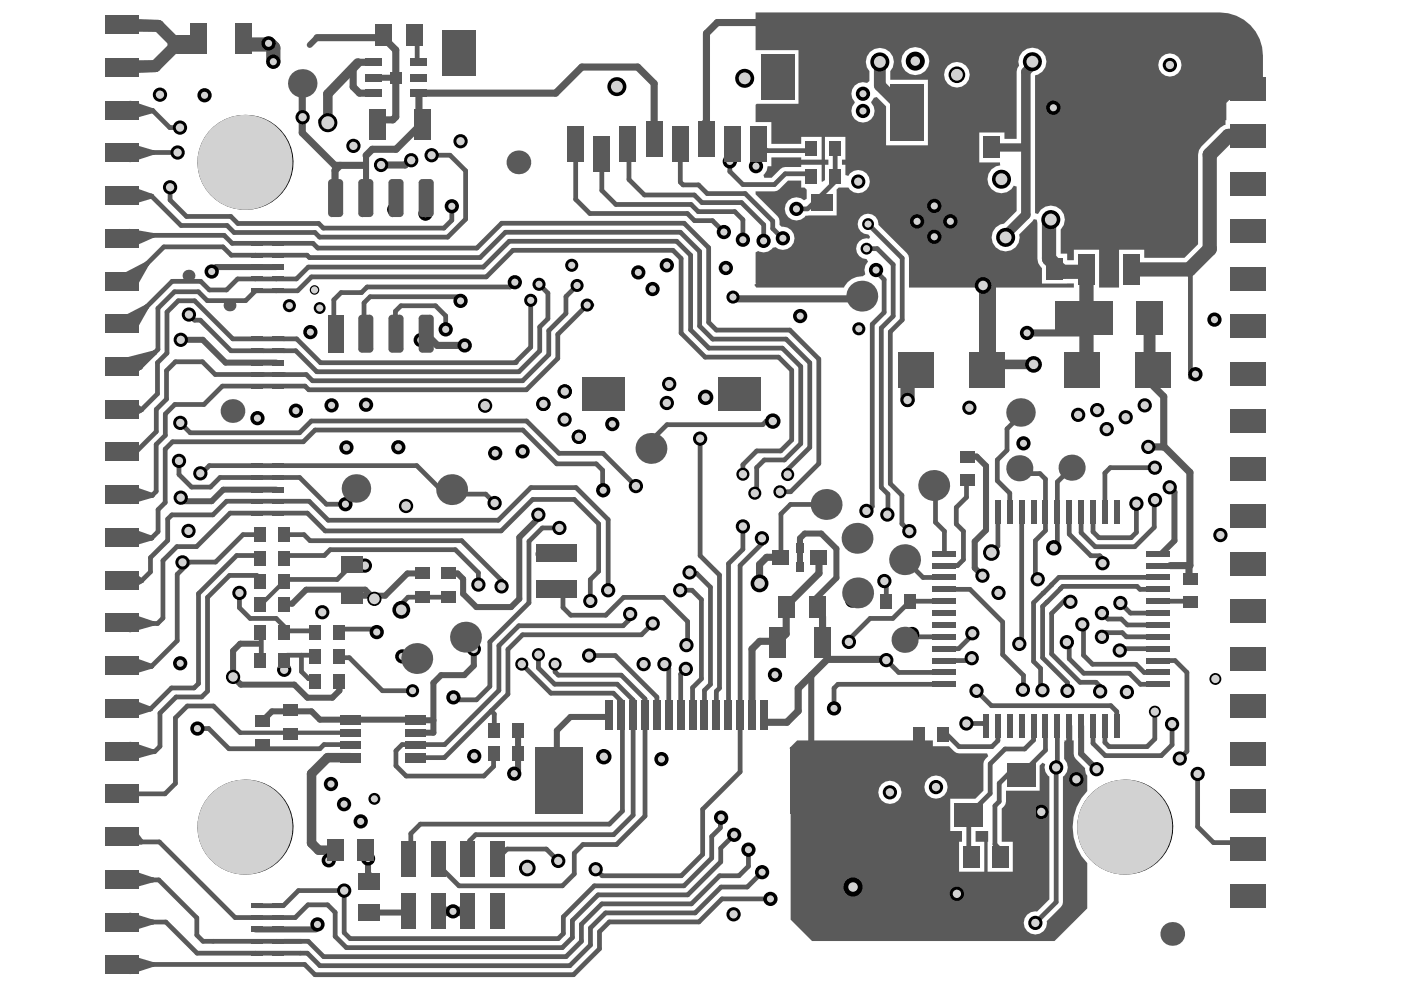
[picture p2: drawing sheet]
<svg xmlns="http://www.w3.org/2000/svg" width="297mm" height="210mm" viewBox="0 0 297 210" stroke-linecap="round" stroke-linejoin="round" font-family="sans-serif">
<g fill="#5a5a5a">
<path d="M167.4 158.6l.2 .3v36.1l4.6 4.5h51.4l6.9-6.9v-9.6a10.9 10.9 0 0 1 0-15.3v-3.2l-.3-.5-.1-1.1-2.3-2.5-.2-3.4h-1.9l-.1 3.9a2.39 2.39 0 0 1-.2 3.8v26.6l-.1 .5-.4 .5-3 3a2.44 2.44 0 0 1-2.3 2.8 2.44 2.44 0 0 1-2.5-2.5 2.44 2.44 0 0 1 2.8-2.3l2.6-2.6v-26a2.25 2.25 0 0 1-.9-2.7l-.6-.3-.6 .6v5.3h-7.1l-.1 2.9-.8 .9v7l2.3 .1v6.3h-5.3l.1-8.6h-2.7v2.3h1.9v6.3h-5.4v-6.3h.7v-2.3h-2.5v-6.8h5.3l1.7-1.8v-5.6l.1-.6 .9-1.1-.2-.6-6.5-.1-1.6-1.4h-3.4v-1.2h-28.8zM196 166.9a2.47 2.47 0 0 1 4.9 0 2.47 2.47 0 0 1-4.9 0zM186.2 168a2.47 2.47 0 0 1 4.9 0 2.47 2.47 0 0 1-4.9 0z"/>
<path d="M160.2 2.6v8h9.1v11.4h-8.9l-.2 .2v3.7h3.3v4.6h6.4v-1.5h4.3v4.9h-4.3v-.5h-6.4v1.8h-.8l-.1 1-.7 .9 .1 .6h1.6l2.3-2.2 4-.1v-.5h4.3v3.6h.2l.5-.3v-3.3h.7v-1h-.7v-4.9h4.3v4.9h-.7v1h.7v2.2l.7 .2a2.44 2.44 0 0 1 3.6-.7 2.44 2.44 0 0 1 .1 3.7 2.44 2.44 0 0 1-3.7-.5h-2.1l-.5 .4 .1 5.5h-6.6a2.45 2.45 0 0 1-3.5 .5 2.45 2.45 0 0 1-.3-3.5 2.45 2.45 0 0 1 3.5-.2l.5-.3v-2l-.4-.4h-.7v-1.5h-2.8l-2.4 2.2-4.5 .1v.6l4.7 4.6 .3 .5 .1 1.4 .5 .4a2.44 2.44 0 0 1 2.5 3.1 2.44 2.44 0 0 1-3.8 1.2l-.7 .1a2.31 2.31 0 0 1-3 .7l-.6 .3v6.6l.1 .1-.3 .1v.2l.3 .5h18.6a4.1 4.1 0 0 1 4-2.4l.6-.5a2.49 2.49 0 0 1 .5-2.7l-.3-.5a2.19 2.19 0 0 1-2.2-2.4 2.19 2.19 0 0 1 2.8-1.9l.2-.4-.4-.5a2.2 2.2 0 0 1-2.3-2.2 2.2 2.2 0 0 1 2.3-2.2 2.2 2.2 0 0 1 2.1 2.4l6.4 6.5 .1 6.8h35v-.9h-6.8v-3.2l-.8-1.1-.2-.9v-7.7l-.1-.6-.6-.1-3.1 3.2a2.95 2.95 0 0 1-2.4 3.6 2.95 2.95 0 0 1-3.4-2.5 2.95 2.95 0 0 1 2.6-3.4l2.6-2.7v-5.1l-.6-.2a2.95 2.95 0 0 1-5 .3 2.95 2.95 0 0 1 2.2-4.6l-.1-.7h-4.4v-6.3h5.4v1.3h2.5v-14.2l.2-.7 .4-.6a2.97 2.97 0 0 1 2.1-3.7 2.97 2.97 0 0 1 3.6 2.3 2.97 2.97 0 0 1-2.3 3.5v29.2l.6 .2a2.97 2.97 0 0 1 4.4-1.3 2.97 2.97 0 0 1 .4 4.6v5.1h1.4v1.4h1.4v-2.3h5.3v8.1h4.3v-8.1h5.3v1.8h8.5l2.9-2.9v-19l.2-1 .5-.8 4-3.9 1.1-.6v-1h.2v-3.7l.6-.6h7.2v-9.4a9.1 9.1 0 0 0-9.2-9.2zM191.1 13a2.98 2.98 0 0 1 5.9 0 2.98 2.98 0 0 1-5.9 0zM245.6 13.8a2.46 2.46 0 0 1 4.9 0 2.46 2.46 0 0 1-4.9 0zM200.2 15.9a2.72 2.72 0 0 1 5.4 0 2.72 2.72 0 0 1-5.4 0zM184.4 11a2.96 2.96 0 0 1 4.2-.1 2.96 2.96 0 0 1 .2 4.2v1.8h7.9v13.9h-8.8v-8.2l-2-2-.6 .2-.6 .8a2.82 2.82 0 0 1 0 3.7 2.47 2.47 0 0 1-3.5 0 2.47 2.47 0 0 1 0-3.5 2.83 2.83 0 0 1 0-3.7l.8-.5 1-.2 .8 .2 .5-.4v-2.1a2.92 2.92 0 0 1 .1-4.1z"/>
</g>
<g fill="none" stroke="#5a5a5a" stroke-width="1">
<path d="M127.6 31.1v.7M127.6 33.8v6.6M133.4 33.7v4.4l3.2 3.2M144.2 38.6l.6 .6h3.3l1.8 1.8M154.7 34.2v2.2l2.8 2.7M160.9 34.1l-1.2 1.1M166.5 36.8l-2.3 2.3M145.1 47.3l5.2 5.2M145.7 45.3l1.5 1.5h3.9M155.8 44.9l1.7 1.7v4.2M163.8 46.9v1.6l1.8 1.7M168.9 44.3h2.2"/>
<path d="M185.7 57.3v.3l1.8 1.7M114.3 60.3l1.9 1.9M116.2 67.6l-1.8 1.7M118.3 76l-6.7 6.6M120 66.5l-3.7 3.6M124.5 64.7h1M148.3 69.1l2.8 2.8M165.1 75.7l2.8 2.8M180.4 62.8h1.3M187.5 66.2l-2.6 2.6M189.4 67l-2.6 2.5M191.3 67.8l-2.5 2.5"/>
<path d="M126.4 98.3l1.4 1.4M160.4 95.6l-2.9 2.9v2M171.7 94.9l-4.7 4.6v1.1M211.5 97.5v4.4M227.2 99.2l-3 3M115 111.9h3.6M121.8 105.9l5.1 5.2M127.8 104.9h.1M157.5 116.5l-3 3M161.5 115.1l-4.6 4.8M167.6 107l-2 2M184.9 107.4l-1.2 1.2v-.3"/>
<path d="M188.3 109l-.2 .1M191.2 105v6.1M198.3 110.7l1.9 1.9M211.6 115.8l-1.3 1.2M214.5 100.4h6l1.2 1.2M221.7 108.6v3.9M226.7 108.6v4.7M229.2 108.6v4.3M231.3 117.8h1.9M231.7 108.6v4.1l1.3 1.3M240.9 106.8v6.1l-1.1 1.1M244.7 106v5.8"/>
<path d="M101.4 121.4v2.5M114.2 138.8v2.8M119.4 126.2v2.6M125.2 139h5.3M126.9 121.1l-1.7 1.8M132.2 126.7h8.5M133.2 130.2v1.4l-1.1 1.1M146.2 121.4h.1M146.2 121.4l-.2 .2h1.7M180 135.6v.5M184.5 131.1h4.8M187.5 123.2l.4 .4"/>
<path d="M187.9 140l2.6 2.6M195.7 122.4h4.5M206.2 139.2l-.9 .9M216.6 135.7l-.9 .8M221.2 125.7l-2.1 2.1M222 127.6l-.9 1M222.9 124h.1M225.9 127.1h.8M226.2 136.2l.5 .5v3l3.1 3M229.7 138.9l1.9 1.9M234.5 134.1h3.4M234.9 131.2h2.9l1.2 1.3"/>
<path d="M237.5 127.8l2.2 2.2M237.8 137.5l-.4 .4M245.6 122.4h.1M245.6 127.5h5.3M104.6 159.8v2.7l-2 2M107.7 147.2l-3.6 3.5 .7 .7v3.5M117.7 140.8v1.6l.7 .7M134.2 148.4v3.6M136.8 148.2v2.6M139.3 147.8v4.2M145.4 141.8l-1.1 1.1M146.8 145.8v6.2"/>
<path d="M149.4 146.4v5.6M176.8 145.9v4.3M204.9 153.4h3.7l.5 .5M207 146.5l3.2 3.1M211.6 157l-1.3 1.3M219.1 156.9l-1.9 1.9M219.1 140.2l1.5 1.5M220.6 146.7l.4 .4M221.7 159.1l-5.2 5.1M229 144.7h3.4M235.1 158.3h8.1M235.5 149.6l1.3 1.3v3"/>
<path d="M240.8 140.8l1.8 1.8M245.6 140.1h3.5l2.6 2.5M248.5 157.9l-2.3 2.3M251.7 159.3l-1.6 1.5M130.7 179.1h-7.1l-1.8 1.8v4.4M150.9 177.3v4.6M152.9 173.3l-.2 .2M155.7 177l-2.9 2.8v2.9M209.9 168.2l-4.5 4.6M210.9 179l1.2 1.1v1.5M211.9 169.9l-1 .9M107.5 180l-1.6 1.7"/>
<path d="M115.8 180l2.6 2.5M119.4 197.9l-1 1.1M127.1 197.6v3.6M152.9 188.1h5.5M158.7 180.1v3.6"/>
</g>
<path d="M135.2 14.2l3.5 3.5M149.8 25.8l-.9 .8v4.7M161 119.7v4M173.6 118.2v3.3M248.1 119.9h4.2M161.1 136l-1.7 1.6M166.7 128.5v.3M187.8 139.8l.1 .2M252.1 120.1v2.6M169.2 150.8l-2.4 2.3" fill="none" stroke="#5a5a5a" stroke-width="1.5"/>
<path d="M205.2 96.8h1.9l2 2M169.6 116.1v4.1M177.3 116.3v6.2M110.1 127l-1.7 1.7M206.7 120.4l1.6 1.7M229.2 159.8l2.5 2.5M109.8 163.2l-.8 .8M216.5 172.8l2.1 2.1M226.7 160.7l1.5 1.5" fill="none" stroke="#5a5a5a" stroke-width="1.3"/>
<path d="M225.2 57.6h5" fill="none" stroke="#5a5a5a" stroke-width="3"/>
<path d="M219.3 13.5l-1.8 1.7" fill="none" stroke="#5a5a5a" stroke-width="2"/>
<path d="M195.1 158.8l5.5 5.4M195.8 159.4l-1.4 1.5M199.5 176.8v4.8" fill="none" stroke="#5a5a5a" stroke-width="1.8"/>
<circle cx="109.3" cy="76.9" r=".5" fill="#5a5a5a"/>
<g fill="none" stroke="#5a5a5a" stroke-width="1">
<path d="M88.4 8.6v4.6M26 32.3l-.1 .2M32.4 23.5l3.6 3.6h2.2l-.1-.1M36.1 39.7v2.7M91.5 32.9h3.9l3.3 3.3v10.3l-3.8 3.8M122.1 31.8v10.5l3 3M144.2 31.8v6.8M160.9 30.3v3.8M177.1 31.9v6.6M26.6 49.9l-.7 .8M32.2 41.6l6.2 6.2M42.6 59.7l1.8 1.8h3.6"/>
<path d="M50.4 59.1h8.2M65.1 54.1l.5 .5M65.4 56.6l-2.6 2.5M66 58.7l-2.9 3M66.4 51.6l1 1M66.8 49.3l1 1M67.6 47.4l.9 1M95.8 43.7v3l-1.7 1.7M107.2 49.2l-5.4 5.4M108 51.2l-5.5 5.4M108.8 53.1l-5.7 5.6M109.2 59.8l-1.1 1"/>
<path d="M127.6 40.4l3 3M142.7 53.1l1.7 1.7v15.8l5.1 5.1M143.5 51.2l2.9 2.9v15.8l3.9 3.9M144.3 49.2l4 4.1v15.8M146.5 43.4l1.5 1.5M147.2 41.3l1.6 1.7M150.3 52.5v15.8M183.7 52.7h2.3l3.4 3.4v10.9M184 47.5l7.3 7.2v13.1M187.5 59.3v6.9M252.4 56.7v23.3M25.9 77.8h2.3"/>
<path d="M37 61.9l-3.5 3.5v8.7l-3.8 3.7M37.2 76.7l-1.9 1.9v6l-2.2 2.2v4.7M37.8 63.8l-2.4 2.4v8.7l-2 2v6.6l-3.4 3.4M40.1 66.7l1.2 1.2h1.2l6.5 6.5M42.1 61.9l1.8 1.8M42.9 76.7l2.7 2.7M58.6 61.7h-4.4l-2.1 2M62.7 74.4l4.5 4.4M62.9 71.9l5.1 5M64.9 79.4l1.4 1.3M77.8 60.8l-1.2 1.2h-4.3l-1.5 1.6v7.2M78.5 62.9l-1.3 1.3v5.2"/>
<path d="M85 64.8l-1.2 1.2v4.5M92.3 64.8l2.2 2.2v2.8M109.3 76.9h-.1M112.5 63.7v9.9M114.4 69.3v5.1M116.2 62.2v5.4M116.3 70.1v5.1M118.3 70.9v5.1M120 62.9v3.6M154.9 62.5l.9 .9M165.9 73.8l3.9 3.9v16.4l-3.5 3.4M166.7 71.9l5 5v18"/>
<path d="M167.9 78.5v14.8l-2.4 2.3M173.6 76.1v22.2M180.4 62.8l-.6 .6M184.9 68.8v38.6M186.8 69.5v33.8l1.5 1.5v4.2M188.8 70.3v32.3l2.4 2.4M25.9 96h1.3M25.9 86.9h2.6M36.6 93.7l-1.6 1.5v11.4l-1.5 1.5v4.6l-1.3 1.4M37.1 85.8l-2 2v4.5l-2 1.9v10l-.8 .8M37.9 97.7v2.9M44.4 98.7l-1.9 1.8"/>
<path d="M47.1 81.9l-3.9 3.9M64.7 81.9l.8 .7M66 89.3l-2.5 2.5M66.8 91.2l-2.5 2.5M111.7 89.3l6.8 6.8M127.8 99.7v5.2M138 93.4v1.7M148.4 93v24.8M160.4 99.1v5.1l-.4 .4M213.5 95.5l-2 2M216.4 88.1l-2.9 2.8M244.8 99.2h-9.4l-1.1 1.1"/>
<path d="M36.4 109.2l-.8 .9v4.5l-3.7 3.6v3.1l-1.9 1.8M37.5 115.9l-3 3v12.2l-1.1 1.1M46.6 101.2l-2 2.1h-4M48 106.3l-2.9 2.9M48.8 108.8l-7.1 7.1M50.2 117.8h5.6M51.5 113.4h4.1M60.3 117.8h8.5M60.6 113.4h3.9l1.2 1.2M63.5 101.2l5.7 5.7M65.2 108.8l3.8 3.8M77.4 119.9h-3l-2.9 3"/>
<path d="M103 104.8l1.9 1.9M115 111.9l-2.8 2.9v13M122.1 103.4l6.8 6.8v15M126.9 111.1v10M154.5 119.5v31.1M156.9 119.9v32.1M157.5 111.6v4.9M161.5 114.1v1M165.4 104.3h2.2M165.6 109v9.2M198.3 104.8v5.9M200.2 112.6v4.8"/>
<path d="M202.8 111.1l1.5 1.5v6.1l-1.3 1.2h-2.8M204.9 101.7v3.7M211.6 108.6v7.2M214.1 104.6v4M216.6 108.6v27.1M221.7 101.6v7M221.7 112.5l-2.2 2.1v7.6M224.2 102.2v13.2l-.8 .7M226.7 113.3l4.6 4.5M229.2 112.9l3 3h8.4M233 114h6.8M233.2 117.8l.8 .9v1"/>
<path d="M37.6 121.8v14l-5.4 5.5M42.1 125.9v19l-.9 1M48.7 122l-4.7 4.7v19.8l-1.2 1.3M50.8 125.7v3.2l2.2 2.2h5.5M54.4 122l1.1 1.1M55.4 134.2v5.2M60.7 139.4v2.9l.4-.3M60.8 138.9h5.7M61.2 133.8h5.3M63.9 138.9v3.5l1.5 1.5h1.5M71.6 133.4h7.9M71.8 139.4h2.3"/>
<path d="M86.5 126.6l-1.4 1.4v1.3M103.9 136.1v9.4M106.3 123.1v1.2M107.7 137.7v9.5M110 132.7l-4.2 4.2v9.5M125.2 122.9v4.5M138.4 132.2l-2.4 2.4M144.2 125.1h2.5l2 2v16.8l-1.9 1.9M145.8 131.8v5.9M147.7 121.6l2.9 2.9v20.6l-1.2 1.3M152.5 121.9v24M172.9 128v1.2"/>
<path d="M187.9 123.6v3.9M193.4 120.2l2.3 2.2M193.9 135h6.3M200.2 137.5h3.1M200.2 127.5h-7.2l-3.7 3.6M205.7 125l6.9 6.9v6.9l4.4 4.4v3.7M206.2 134.3v.3M219.1 127.8v12.4M221.1 128.6v10.9l5.2 5.2v1.8M222.9 124l-1.7 1.7M225.3 124.3l-.4 .5M225.9 127.1l-2.9 3v8.6l6 6"/>
<path d="M229.7 131.8v7.1M233.6 130l1.3 1.2M237.8 137.5h7.8M237.9 134.1l.9 .9M239 132.5h6.6M239.7 130h5.9M241.1 124.3l.6 .7M245.6 122.4h-21.1l-1.6 1.6M36.4 145.9l-4.5 4.4M37.2 152.2v13.9l-2.2 2.2M37.3 147.8l-3.4 3.4v7l-1.1 1.2M41.9 154.5h2.4l4.2 4.3"/>
<path d="M61.1 142h.1M68.7 157.9l-.9 .9M81.1 146.4h6.4M88.1 157.9h-2.8l-1.4 1.3v3.2l2.2 2.1M96.1 147.1l1.3 1.3M114.2 141.6l3.4 3.5M134.2 150.9v21.9M136.8 152v21M144.3 142.9v9.1M156.9 152.4v11.3M177.7 145.1l-.9 .8M190.5 142.6h9.7"/>
<path d="M200.2 140.1h5.1M210.2 149.6h25.3M211.6 153.9v3.1M217.2 158.8h-4.1l-3.2 3.2v6.2M219.1 153.9v3M220.6 141.7v5M221.7 153.9v5.2M224.2 153.9v8.6M229.8 142.7h9.7l2.3 2.4M231.6 140.8h9.2M231.7 153.9v3.7l2.6 2.6h11.9M232.4 144.7l.9 .8v1.6"/>
<path d="M234.3 157.4l.8 .9M242.6 142.6h3M244.8 150.9v5.8l-1.6 1.6M248.5 153.5v4.4M251.7 142.6v16.7M79.4 169.9h.1M89.1 174.7l-2 2v3.2M99.6 178.3v3.9M149 171.6v9.6l-4.6 4.5M152.7 173.5v2M205.4 172.8v8.7M210.9 170.8v8.2"/>
<path d="M211.9 166.1v3.8M213.7 164.2h2.8M257.3 178.7h7.2v1.2M41.7 194.6v3.7l1.3 1.3h2.2M65.4 199.6l3.2 3.2M69.5 191.8h-4.2l-2.7 2.7M71.1 193.4v5.1l2.3 2.4M73 188.8v9l1.2 1.2M93.3 182.2v1.6l4 4M119.4 194.4v3.5M126.3 184.3l1.4 1.4M127.6 191.6l-4.3 4.4v3.6"/>
<path d="M128.4 193.6l-3.2 3.2v3.6M129.2 195.5l-2.1 2.1M150.9 181.9l-5.9 5.9M158.7 183.7l-2 2h-4.1M161.6 184.9l-3.2 3.2M223.9 191.3l-4.4 4.4M63.7 202.1h1.5l2.6 2.6M64.6 204.5l2.2 2.2"/>
</g>
<path d="M217.5 15.2v30.4l-4.3 4.2v.5M210.6 77.3h8.5M66.1 164v14.8l1.5 1.5M93.3 193.2h6.3" fill="none" stroke="#5a5a5a" stroke-width="2"/>
<g fill="none" stroke="#5a5a5a" stroke-width="1.3">
<path d="M67.2 8l-1.5 1.5M77.6 33v7.1M45.8 56.6l-.9 1M43 72l4.8 4.9M209.1 98.8v13.6l-2.4 2.4v5.6M47.3 103.8l-2.4 2.5M110.1 113.9v13.1M169.6 116.1v-2l1-1h3.5l3.2 3.2M248 103.3l1 1v10.3l-2.8 2.8M50.9 136.5h4.1M55.4 134.2h.1M64.9 125l-3 3h-1.5"/>
<path d="M74.6 126.3h4.1M77.4 125l2 2M89.6 121.6h-3.2l-4.7 4.7M95 121.6h2l1.2 1.2v3.1M172.9 127v1M57.7 150.8l-2.1 2.1M62.4 145.2l2.8 2.7M66.1 150.8l1.7 1.8M72 143.9v2.5M88.1 152.6l.1 .1M98.4 143.1h-4.9l-1.6 1.7v10.6M109.8 155.4v7.8"/>
<path d="M118.1 154.9v11M226.7 153.9v6.8M229.2 153.9v5.9M228.2 162.2v3M67 195.6l.4 .4h-.1M78 182v3.2l.8 .7M78.4 192.5l1 1M86.2 193.5v1.5"/>
</g>
<g fill="none" stroke="#5a5a5a" stroke-width="1.5">
<path d="M64.1 17.7v10.5M79.4 13.2h-3.4l-1.1 1.1v4.1l1.3 1.4h3.2M81.3 8l2.6 2.6v14.2l-.6 .6M88.4 19.8h.4v4.9M138.7 17.7v11.8M149.8 7.1v18.7M68.2 25.7l.3 .3M71 35.1h6.4M72.1 35.1l-1.1 1v5.6M78.9 31.7l-1.3 1.3M87.2 34h-.3l-1 1M89.7 25.9l-5.7 5.8"/>
<path d="M92.7 73.2h5.8M217.8 70.6h12M243.7 78.5l.8 .8M246.7 94.6l5.6 5.6v19.7M246.7 94.6l-.1 .2M246.7 84.1v10.5M159.4 137.6v14.4M166.7 128.8v5.6l-1.6 1.6M172.9 129.2l1.5 1.5v5.3M187.8 139.8h-12.4l-3.4 3.4M169.2 146v4.8"/>
</g>
<path d="M51.9 9.4h5.3l.7 .8v2.9M265.9 28.8h-5.4l-4 4v20M222.4 54.9l2.8 2.7M230.4 57.1v21.9" fill="none" stroke="#5a5a5a" stroke-width="3"/>
<path d="M33.6 5.5l3.9 3.9-4.6 4.6M186.5 13.1v5" fill="none" stroke="#5a5a5a" stroke-width="2.5"/>
<path d="M210.3 31.3h7.1M195.1 155.8v3M194.4 160.9v10.8l5.1 5.1M200.6 164.2h4.8M218.6 174.9v10.5l-3.8 3.8M199.5 181.6v5l2.5 2.6" fill="none" stroke="#5a5a5a" stroke-width="1.8"/>
<circle cx="192.8" cy="112.6" r=".5" fill="#5a5a5a"/>
<g fill="none" stroke="#5a5a5a" stroke-width="1">
<path d="M27.4 23.3l5 .2M27.4 23.5h5M27.6 32.3h10.1M27.6 30.9l4.8 1.4M27.6 21.9l4.8 1.6M27.6 40l4.6 1.6M32.4 23.5l-4.8 1.3M32.4 32.3l-5 .1M32.4 32.3l-4.8 1.6M157.5 39.1h6.7M160.9 30.3l1.6 1.6h9.5M166.5 36.8h5.5"/>
<path d="M177.1 38.5l-5.9 5.8M25.9 41.6h6.3M26.6 49.9h20.9l1.7 1.7h17.2M27.4 41.5l4.8 .1M27.4 49l5.1 .9M31.2 55.9l-3.8 3.7M31.2 55.9l-4.7 2.5M31.2 55.9l-2.6 4.6M32.2 41.6l-4.6 1.4M32.5 49.9l-5.1 .6M32.5 49.9l-4.7 2.1M36.1 42.4l3.5 3.5h9.3l1.5 1.5h17.2"/>
<path d="M38.4 47.8h9.7l1.5 1.5h17.2M42.6 59.7h-6.1l-9.1 9.1M50.4 59.1l-2.4 2.4M58.6 59.1h4.2M65.1 54.1h-16.1l-1.7-1.8h-12.6l-7.3 7.4M65.4 56.6h37.1M65.6 54.6h36.2M66 58.7h37.1M67.8 50.3h27.1M68.5 48.4h25.6M107.2 49.2h37.1M108 51.2h35.5"/>
<path d="M108.8 53.1h33.9M125.1 45.3h20.6M130.6 43.4h15.9M136.6 41.3h10.6M145.1 47.3h-38.7l-5.3 5.3h-33.7M148 44.9h7.8M148.8 43h8.4l4.7 4.7v4.2M149.9 41h8.1l5.8 5.9M151.1 46.8l2.4 2.4M161.9 51.9h.1M25.9 77.8h3.8M27.9 76.3l1.8 1.5"/>
<path d="M29.7 77.8l-1.9 1.4M31.1 65l-3.7 3.6M31.1 65l-4.6 2.4M31.1 65l-2.5 4.6M32.8 74.8l-5.4 2.9 2.3 .1M32.8 74.8l-6 1.5M32.8 74.8l-4.6 4.1M37 61.9h5.1M37.2 76.7h5.7M37.8 63.8h3.5l8.1 8.1h13.5M43.9 63.7h8.2M45.6 79.4h19.3"/>
<path d="M49 74.4h13.7M58.6 61.7h4.5M68 76.9h41.2M77.8 60.8h30.3M78.5 62.9h19.1M85 64.8h7.3M112.5 73.6l-3.2 3.3M114.4 74.4l-4.4 4.4h-42.8M116.3 75.2l-5.5 5.5h-44.5M122.3 60.5l-2.3 2.4M124.5 64.7l-6.2 6.2M149.5 75.7h15.6"/>
<path d="M150.3 68.3l1.6 1.7h15.6l6.1 6.1M150.3 73.8h15.6M151.1 71.9h15.6M25.9 86.9h4.1M27.4 86.8l2.6 .1M27.9 85.3l2.1 1.6M30 86.9l-2.3 1.3M33.1 91.5l-4.4 4.5M36.6 93.7h27.7M37.1 85.8h6.1M38.2 89.7l2.1 2.1h23.2M44.4 98.7h44l6 6.1h8.6"/>
<path d="M47.1 81.9h17.6M65.5 82.6h46.1M66 89.3h45.7M66.8 91.2h44.1l7.1 7.1h8.4M118.5 96.1h9.4l6.9 7M160.4 95.6h5.1M163.9 89.3h-1.4l-.8 .7h-20.3l-3.4 3.4M166.3 97.5h-4.3l-1.6 1.6M173.6 98.3l-6 6M213.5 90.9v4.6M27.4 104.9l4.9 .1M27.4 105h4.9"/>
<path d="M27.4 114l4.8 .1M27.4 114.1h4.8M27.6 103.4l4.7 1.6M27.6 112.5l4.6 1.6M32.2 114.1l-4.6 1.3M32.3 105l-4.7 1.4M36.4 109.2h8.7M37.5 115.9h4.2M37.9 100.6l2.7 2.7M40.2 119.2l-2.6 2.6M46.6 101.2h16.9M48.8 108.8h16.4"/>
<path d="M50.2 117.8l-8.1 8.1M51.5 113.4l-5.8 5.8h-7.9M65.7 114.6h32.2l8.4 8.5M68.8 117.8l1.2-1.3h26.5l4.9 4.9M69.2 106.9h4M121.8 105.9h-8.9l-6.6 6.7h-37.3M122.1 103.4h-9.5l-7 6.9h-36l-4.1-4h-17.5M148.4 117.8l4.1 4.1M162.6 114.1l-1.1 1M167.6 107h7.6M191.2 111.1l1.6 1.5M204.9 105.4l-2.1 2.2v3.5"/>
<path d="M211.5 101.9l2.6 2.7M234.3 100.3v8.3M244.7 111.8l-4.1 4.1M25.9 123.1h4.1M27.4 132.1l5 .1M27.4 132.2h6M27.4 123l2.6 .1M27.6 130.6l4.8 1.6M27.6 139.6l4.6 1.7M27.9 121.6l2.1 1.5M30 123.1l-2.3 1.4M32.4 132.2l-4.8 1.4"/>
<path d="M48.7 122h5.7M58.5 131.1l2.7 2.7M60.7 122.9h10.8M74.1 139.4l7 7M79.5 133.4l.5 .5M86.5 126.6h8.5M110 132.7h22.1M112.2 127.8l-8.3 8.3M121.3 124.2l-1.9 2M130.5 139l8.8 8.8M132.2 126.7l-3.8 3.7h-7.4l-1.6-1.6M136 134.6h-25.2l-3.1 3.1"/>
<path d="M140.7 126.7l5.1 5.1M184.5 131.1l-4.5 4.5M193.1 134.2l.8 .8M200.2 125h5.5M206.2 134.6l-2.9 2.9M224.9 124.8l-2.9 2.8M225.3 124.3h15.8M234.5 134.1l-.9 .9M238.8 135h6.8M241.7 125h3.9M25.9 159.4h6.9M27.4 159.3l5 .1"/>
<path d="M27.4 150.2l4.5 .1M27.4 150.3h4.5M27.4 141.1l4.8 .2M27.4 141.3h4.8M27.6 157.8l4.8 1.6M27.7 148.7l4.2 1.6M31.9 150.3l-4.3 1.4M32.2 141.3l-4.6 1.3M32.4 159.4l-4.8 1.4M36.4 145.9h4.8M37.2 152.2l2.5-2.5h5.6l5.6 5.7M37.3 147.8h5.5"/>
<path d="M48.5 158.8h19.3M60.3 142h.8M68.7 157.9h5.5M103.9 145.5l-2.9 2.9h-3.6M104.1 150.7l-9.9 9.9h-6.1M105.8 146.4l-11.5 11.5h-6.2M110.6 140.8l6.2 6.2h13.3l1.9 1.9v23.1l-2.8 2.7h-40.1M117.6 145.1h13.3l3.3 3.3M118.4 143.1h13.3l5.1 5.1M140.9 140.8l.9 .9v10.3M152.5 145.9l-.6 .7v5.4M177.7 145.1h22.5"/>
<path d="M200.8 155.8l2.5 2.5h7M234.3 153.9v3.5M241.8 145.1h3.8M25.9 168.3h9.1M26.2 178.5h7.6l16.1 16h8.7M27.4 177.4l2.6 1.1M28.3 176.2l1.7 2.3M30 178.5l-2.8 .4M86.1 164.5h16.5M134.2 172.8l-4.1 4.2h-29.2l-1.3 1.3M136.8 173l-6.1 6.1M152.7 175.5l-1.8 1.8"/>
<path d="M156.9 163.7l-7.9 7.9M213.7 164.2l-1.8 1.9M223.9 162.7v28.6M253.9 164.1v11.2l3.4 3.4M25.9 195.5h9.3l6.6 6.6h21.9M27.4 186.4l5 .2M27.4 186.6h6.3l8 8M27.6 194l4.8 1.5-4.8 1.5M27.6 184.9l4.8 1.7M32.4 186.6l-4.8 1.3M45.2 199.6h20.2M59 194.5h3.6"/>
<path d="M69.5 191.8l1.6 1.6M73 188.8h-9.7l-3.2 3.2h-5.9M74.2 199h44.2M107.5 180h8.3M121.8 185.3l-2.6 2.5h-21.9M123.3 199.6l-3.3 3.2h-51.4M127.7 185.7h16.7M145 187.8h-19l-6.6 6.6M152.6 185.7l-6 5.9h-19M152.8 182.7l-7 7h-19l-5.4 5.5v3.6l-2.2 2.1h-45.8M152.9 188.1l-5.5 5.5h-19M163.3 190.6h-10.2l-4.9 4.9h-19"/>
<path d="M27.6 203.1l4.8 1.4M28 204.5h36.6M32.4 204.5l-5 .1M32.4 204.5l-4.8 1.5M125.2 200.4l-4.4 4.3h-53M127.1 201.2l-5.5 5.5h-54.8"/>
</g>
<g fill="none" stroke="#5a5a5a" stroke-width="1.5">
<path d="M67.2 8h14.1M135.2 14.2h-11.8l-5.6 5.6h-29M169.2 4.8h-17.1l-2.3 2.3M64.1 28.2l6.9 6.9M68.5 26h1M78.9 31.7h5.1M80.1 25.4h3.2M80.8 35h5.1M90.2 70.5l.5 .5v.2l2 2M155.8 63.4h24M243.5 94.8h3.1M244.5 81.8l2.2 2.3"/>
<path d="M165.6 118.2h-3l-1.6 1.5M161.1 136h4M173.6 121.5l-6.9 7M162.6 153.1h4.2M172 143.2l-2.8 2.8"/>
</g>
<g fill="none" stroke="#5a5a5a" stroke-width="1.3">
<path d="M79.4 16.5h4.5M45.8 56.6h12.8M38.3 72h4.7M47.8 76.9h10.8M38.2 105.6l.6 .7h6.1M47.3 103.8h11.3M114.1 109.9l-4 4M50.9 136.5l-1.5 1.5v5.5l1.7 1.7h11.3M64.9 125h12.5M78.7 126.3h3M98.2 125.9l2.8 2.8h7.4M100.5 137.6v3.5l-2.1 2"/>
<path d="M177.3 122.5l-4.4 4.5M57.7 150.8h8.4M67.8 152.6h20.3M72 146.4l-1.5 1.5h-5.3M88.1 155.4h3.8M88.2 152.7h3.7M128.7 152h-7.8l-2.8 2.9M172 143.2v22.7M54.2 197.1h12.8M79.4 193.5h6.8"/>
</g>
<path d="M75.8 13.3l-6.3 6.6v6.1M74.2 160.6h-4.7l-3.4 3.4M67.6 180.3h3.4" fill="none" stroke="#5a5a5a" stroke-width="2"/>
<path d="M25.1 14h7.8l-5.5 .3M27.4 5.2l6.2 .3h-7.7M186.5 18.1l5.8 5.8M243.7 67.4v11.1" fill="none" stroke="#5a5a5a" stroke-width="2.5"/>
<path d="M37.5 9.4h3.5" fill="none" stroke="#5a5a5a" stroke-width="4"/>
<path d="M222.4 46.6v8.3M256.5 52.8l-4.3 4.3h-12.3M192.4 80.2v4.6" fill="none" stroke="#5a5a5a" stroke-width="3"/>
<path d="M60.7 122.9l-5.2 5.1M50.9 155.4h23.3" fill="none" stroke="#5a5a5a" stroke-width=".91"/>
<path d="M202 189.2h12.8" fill="none" stroke="#5a5a5a" stroke-width="1.8"/>
<g fill="#5a5a5a">
<path d="M217.7 170.6h4.6v3.1h-4.6z" fill-rule="evenodd"/>
<path d="M207.7 58.3h3.4v21h-3.4z" fill-rule="evenodd"/>
</g>
<circle cx="180.9" cy="188.1" r="2.02" fill="#000"/>
<circle cx="180.9" cy="188.1" r="1.01" fill="#d2d2d2"/>
<circle cx="155.5" cy="193.9" r="1.51" fill="#000"/>
<circle cx="155.5" cy="193.9" r=".88" fill="#d2d2d2"/>
<circle cx="253.5" cy="79.3" r="1.51" fill="#000"/>
<circle cx="253.5" cy="79.3" r=".76" fill="#d2d2d2"/>
<circle cx="171.4" cy="170.3" r="2.02" fill="#000"/>
<circle cx="171.4" cy="170.3" r="1.01" fill="#d2d2d2"/>
<circle cx="248" cy="13.8" r="1.51" fill="#000"/>
<circle cx="248" cy="13.8" r=".88" fill="#d2d2d2"/>
<circle cx="38.3" cy="105.5" r="1.51" fill="#000"/>
<circle cx="38.3" cy="105.5" r=".88" fill="#d2d2d2"/>
<circle cx="100.5" cy="137.6" r="1.51" fill="#000"/>
<circle cx="100.5" cy="137.6" r=".88" fill="#d2d2d2"/>
<circle cx="69.7" cy="182.4" r="1.51" fill="#000"/>
<circle cx="69.7" cy="182.4" r=".76" fill="#d2d2d2"/>
<circle cx="60.3" cy="142" r="1.51" fill="#000"/>
<circle cx="60.3" cy="142" r=".88" fill="#d2d2d2"/>
<circle cx="176.8" cy="150.2" r="1.51" fill="#000"/>
<circle cx="176.8" cy="150.2" r=".76" fill="#d2d2d2"/>
<circle cx="64.2" cy="24.9" r="1.51" fill="#000"/>
<circle cx="64.2" cy="24.9" r=".88" fill="#d2d2d2"/>
<circle cx="73" cy="188.8" r="1.51" fill="#000"/>
<circle cx="73" cy="188.8" r=".88" fill="#d2d2d2"/>
<circle cx="161.6" cy="184.9" r="1.51" fill="#000"/>
<circle cx="161.6" cy="184.9" r=".76" fill="#d2d2d2"/>
<circle cx="163.3" cy="190.6" r="1.51" fill="#000"/>
<circle cx="163.3" cy="190.6" r=".76" fill="#d2d2d2"/>
<circle cx="158.7" cy="180.1" r="1.51" fill="#000"/>
<circle cx="158.7" cy="180.1" r=".76" fill="#d2d2d2"/>
<circle cx="155.7" cy="177" r="1.51" fill="#000"/>
<circle cx="155.7" cy="177" r=".76" fill="#d2d2d2"/>
<circle cx="152.9" cy="173.3" r="1.51" fill="#000"/>
<circle cx="152.9" cy="173.3" r=".76" fill="#d2d2d2"/>
<circle cx="188.7" cy="168" r="1.51" fill="#000"/>
<circle cx="188.7" cy="168" r=".88" fill="#d2d2d2"/>
<circle cx="126.3" cy="184.3" r="1.51" fill="#000"/>
<circle cx="126.3" cy="184.3" r=".88" fill="#d2d2d2"/>
<circle cx="118.4" cy="182.5" r="1.51" fill="#000"/>
<circle cx="118.4" cy="182.5" r=".88" fill="#d2d2d2"/>
<circle cx="124.9" cy="139" r="1.51" fill="#000"/>
<circle cx="124.9" cy="139" r=".88" fill="#d2d2d2"/>
<circle cx="42.5" cy="100.4" r="1.51" fill="#000"/>
<circle cx="42.5" cy="100.4" r=".88" fill="#d2d2d2"/>
<circle cx="109.2" cy="59.8" r="1.51" fill="#000"/>
<circle cx="109.2" cy="59.8" r=".76" fill="#d2d2d2"/>
<circle cx="97.6" cy="63.8" r="1.51" fill="#000"/>
<circle cx="97.6" cy="63.8" r=".76" fill="#d2d2d2"/>
<circle cx="165.4" cy="104.3" r="1.39" fill="#000"/>
<circle cx="165.4" cy="104.3" r=".88" fill="#d2d2d2"/>
<circle cx="167" cy="100.6" r="1.39" fill="#000"/>
<circle cx="167" cy="100.6" r=".88" fill="#d2d2d2"/>
<circle cx="36.1" cy="39.7" r="1.51" fill="#000"/>
<circle cx="36.1" cy="39.7" r=".88" fill="#d2d2d2"/>
<circle cx="97.6" cy="29.9" r="1.51" fill="#000"/>
<circle cx="97.6" cy="29.9" r=".88" fill="#d2d2d2"/>
<circle cx="91.5" cy="32.9" r="1.51" fill="#000"/>
<circle cx="91.5" cy="32.9" r=".88" fill="#d2d2d2"/>
<circle cx="95.8" cy="43.7" r="1.51" fill="#000"/>
<circle cx="95.8" cy="43.7" r=".76" fill="#d2d2d2"/>
<circle cx="38.2" cy="140.6" r="1.51" fill="#000"/>
<circle cx="38.2" cy="140.6" r=".76" fill="#d2d2d2"/>
<circle cx="65.8" cy="70.4" r="1.51" fill="#000"/>
<circle cx="65.8" cy="70.4" r=".76" fill="#d2d2d2"/>
<circle cx="40" cy="112.6" r="1.51" fill="#000"/>
<circle cx="40" cy="112.6" r=".88" fill="#d2d2d2"/>
<circle cx="79.4" cy="169.4" r="1.26" fill="#000"/>
<circle cx="79.4" cy="169.4" r=".76" fill="#d2d2d2"/>
<circle cx="76.5" cy="174.2" r="1.51" fill="#000"/>
<circle cx="76.5" cy="174.2" r=".76" fill="#d2d2d2"/>
<circle cx="72.9" cy="170.5" r="1.51" fill="#000"/>
<circle cx="72.9" cy="170.5" r=".76" fill="#d2d2d2"/>
<circle cx="70.2" cy="166.2" r="1.51" fill="#000"/>
<circle cx="70.2" cy="166.2" r=".76" fill="#d2d2d2"/>
<circle cx="257.7" cy="144" r="1.26" fill="#000"/>
<circle cx="257.7" cy="144" r=".88" fill="#d2d2d2"/>
<circle cx="84.5" cy="94.8" r="1.51" fill="#000"/>
<circle cx="84.5" cy="94.8" r=".76" fill="#d2d2d2"/>
<circle cx="104.9" cy="106.7" r="1.51" fill="#000"/>
<circle cx="104.9" cy="106.7" r=".88" fill="#d2d2d2"/>
<circle cx="73.2" cy="106.9" r="1.51" fill="#000"/>
<circle cx="73.2" cy="106.9" r=".76" fill="#d2d2d2"/>
<circle cx="110.8" cy="95.7" r="1.51" fill="#000"/>
<circle cx="110.8" cy="95.7" r=".76" fill="#d2d2d2"/>
<circle cx="115.2" cy="85.6" r="1.51" fill="#000"/>
<circle cx="115.2" cy="85.6" r=".76" fill="#d2d2d2"/>
<circle cx="169.6" cy="67" r="1.51" fill="#000"/>
<circle cx="169.6" cy="67" r=".76" fill="#d2d2d2"/>
<circle cx="223.3" cy="22.8" r="1.51" fill="#000"/>
<circle cx="223.3" cy="22.8" r=".76" fill="#d2d2d2"/>
<circle cx="43.4" cy="20.2" r="1.51" fill="#000"/>
<circle cx="43.4" cy="20.2" r=".76" fill="#d2d2d2"/>
<circle cx="198.4" cy="166.9" r="1.51" fill="#000"/>
<circle cx="198.4" cy="166.9" r=".88" fill="#d2d2d2"/>
<circle cx="253.9" cy="164.1" r="1.51" fill="#000"/>
<circle cx="253.9" cy="164.1" r=".88" fill="#d2d2d2"/>
<circle cx="244.8" cy="99.2" r="1.51" fill="#000"/>
<circle cx="244.8" cy="99.2" r=".88" fill="#d2d2d2"/>
<circle cx="248" cy="103.3" r="1.51" fill="#000"/>
<circle cx="248" cy="103.3" r=".88" fill="#d2d2d2"/>
<circle cx="244.8" cy="150.9" r="1.26" fill="#000"/>
<circle cx="244.8" cy="150.9" r=".88" fill="#d2d2d2"/>
<circle cx="242.7" cy="85.9" r="1.51" fill="#000"/>
<circle cx="242.7" cy="85.9" r=".88" fill="#d2d2d2"/>
<circle cx="220" cy="122.8" r="1.51" fill="#000"/>
<circle cx="220" cy="122.8" r=".88" fill="#d2d2d2"/>
<circle cx="161" cy="123.7" r="1.89" fill="#000"/>
<circle cx="161" cy="123.7" r="1.13" fill="#d2d2d2"/>
<circle cx="157.5" cy="111.6" r="1.51" fill="#000"/>
<circle cx="157.5" cy="111.6" r=".88" fill="#d2d2d2"/>
<circle cx="219.5" cy="195.7" r="1.51" fill="#000"/>
<circle cx="219.5" cy="195.7" r=".88" fill="#d2d2d2"/>
<circle cx="56.9" cy="9.2" r="1.51" fill="#000"/>
<circle cx="56.9" cy="9.2" r=".76" fill="#d2d2d2"/>
<circle cx="57.9" cy="13.1" r="1.51" fill="#000"/>
<circle cx="57.9" cy="13.1" r=".76" fill="#d2d2d2"/>
<circle cx="38.2" cy="27.1" r="1.51" fill="#000"/>
<circle cx="38.2" cy="27.1" r=".88" fill="#d2d2d2"/>
<circle cx="37.7" cy="32.3" r="1.51" fill="#000"/>
<circle cx="37.7" cy="32.3" r=".88" fill="#d2d2d2"/>
<circle cx="40.1" cy="66.7" r="1.51" fill="#000"/>
<circle cx="40.1" cy="66.7" r=".88" fill="#d2d2d2"/>
<circle cx="38.2" cy="89.7" r="1.51" fill="#000"/>
<circle cx="38.2" cy="89.7" r=".88" fill="#d2d2d2"/>
<circle cx="50.8" cy="125.7" r="1.51" fill="#000"/>
<circle cx="50.8" cy="125.7" r=".88" fill="#d2d2d2"/>
<circle cx="96.1" cy="147.9" r="1.51" fill="#000"/>
<circle cx="96.1" cy="147.9" r=".76" fill="#d2d2d2"/>
<circle cx="202.9" cy="189.5" r="1.51" fill="#000"/>
<circle cx="202.9" cy="189.5" r=".88" fill="#d2d2d2"/>
<circle cx="121.2" cy="56.2" r="1.39" fill="#000"/>
<circle cx="121.2" cy="56.2" r=".76" fill="#d2d2d2"/>
<circle cx="73.5" cy="94.9" r="1.51" fill="#000"/>
<circle cx="73.5" cy="94.9" r=".76" fill="#d2d2d2"/>
<circle cx="198.1" cy="43.7" r="1.51" fill="#000"/>
<circle cx="198.1" cy="43.7" r=".76" fill="#d2d2d2"/>
<circle cx="194.4" cy="46.9" r="1.51" fill="#000"/>
<circle cx="194.4" cy="46.9" r=".76" fill="#d2d2d2"/>
<circle cx="201.5" cy="46.9" r="1.51" fill="#000"/>
<circle cx="201.5" cy="46.9" r=".76" fill="#d2d2d2"/>
<circle cx="198.1" cy="50.2" r="1.51" fill="#000"/>
<circle cx="198.1" cy="50.2" r=".76" fill="#d2d2d2"/>
<circle cx="69.5" cy="26" r="2.02" fill="#000"/>
<circle cx="69.5" cy="26" r="1.39" fill="#d2d2d2"/>
<circle cx="243.5" cy="94.8" r="1.51" fill="#000"/>
<circle cx="243.5" cy="94.8" r=".88" fill="#d2d2d2"/>
<circle cx="87.2" cy="34" r="1.51" fill="#000"/>
<circle cx="87.2" cy="34" r=".88" fill="#d2d2d2"/>
<circle cx="80.8" cy="35" r="1.51" fill="#000"/>
<circle cx="80.8" cy="35" r=".88" fill="#d2d2d2"/>
<circle cx="89.2" cy="72.1" r="1.51" fill="#000"/>
<circle cx="89.2" cy="72.1" r=".76" fill="#d2d2d2"/>
<circle cx="98.5" cy="73.2" r="1.51" fill="#000"/>
<circle cx="98.5" cy="73.2" r=".76" fill="#d2d2d2"/>
<circle cx="182.1" cy="69.7" r="1.39" fill="#000"/>
<circle cx="182.1" cy="69.7" r=".76" fill="#d2d2d2"/>
<circle cx="208.4" cy="60.5" r="1.76" fill="#000"/>
<circle cx="208.4" cy="60.5" r="1.01" fill="#d2d2d2"/>
<circle cx="219.1" cy="77.3" r="1.76" fill="#000"/>
<circle cx="219.1" cy="77.3" r="1.01" fill="#d2d2d2"/>
<circle cx="100.5" cy="160.3" r="1.51" fill="#000"/>
<circle cx="100.5" cy="160.3" r=".76" fill="#d2d2d2"/>
<circle cx="77.6" cy="85.8" r="1.51" fill="#000"/>
<circle cx="77.6" cy="85.8" r=".76" fill="#d2d2d2"/>
<circle cx="228.2" cy="165.2" r="1.51" fill="#000"/>
<circle cx="228.2" cy="165.2" r=".88" fill="#d2d2d2"/>
<circle cx="238.9" cy="146.7" r="1.51" fill="#000"/>
<circle cx="238.9" cy="146.7" r=".88" fill="#d2d2d2"/>
<circle cx="220.8" cy="172.1" r="1.51" fill="#000"/>
<circle cx="220.8" cy="172.1" r=".88" fill="#d2d2d2"/>
<circle cx="207" cy="146.5" r="1.51" fill="#000"/>
<circle cx="207" cy="146.5" r=".88" fill="#d2d2d2"/>
<circle cx="101.4" cy="123.9" r="1.51" fill="#000"/>
<circle cx="101.4" cy="123.9" r=".88" fill="#d2d2d2"/>
<circle cx="106.3" cy="124.3" r="1.51" fill="#000"/>
<circle cx="106.3" cy="124.3" r=".88" fill="#d2d2d2"/>
<circle cx="128" cy="160.4" r="1.64" fill="#000"/>
<circle cx="128" cy="160.4" r=".88" fill="#d2d2d2"/>
<circle cx="217.8" cy="70.6" r="1.51" fill="#000"/>
<circle cx="217.8" cy="70.6" r=".76" fill="#d2d2d2"/>
<circle cx="144.2" cy="125.1" r="1.51" fill="#000"/>
<circle cx="144.2" cy="125.1" r=".88" fill="#d2d2d2"/>
<circle cx="127.9" cy="103.9" r="1.51" fill="#000"/>
<circle cx="127.9" cy="103.9" r=".76" fill="#d2d2d2"/>
<circle cx="134.8" cy="103.1" r="1.51" fill="#000"/>
<circle cx="134.8" cy="103.1" r=".88" fill="#d2d2d2"/>
<circle cx="90.2" cy="45.3" r="1.51" fill="#000"/>
<circle cx="90.2" cy="45.3" r=".76" fill="#d2d2d2"/>
<circle cx="85.3" cy="139.2" r="1.51" fill="#000"/>
<circle cx="85.3" cy="139.2" r=".76" fill="#d2d2d2"/>
<circle cx="210.2" cy="117.2" r="1.76" fill="#000"/>
<circle cx="210.2" cy="117.2" r="1.13" fill="#d2d2d2"/>
<circle cx="187.5" cy="123.2" r="1.51" fill="#000"/>
<circle cx="187.5" cy="123.2" r=".88" fill="#d2d2d2"/>
<circle cx="187.9" cy="140" r="1.51" fill="#000"/>
<circle cx="187.9" cy="140" r=".88" fill="#d2d2d2"/>
<circle cx="164.3" cy="143.1" r="1.51" fill="#000"/>
<circle cx="164.3" cy="143.1" r=".76" fill="#d2d2d2"/>
<circle cx="180.7" cy="127.3" r="1.51" fill="#000"/>
<circle cx="180.7" cy="127.3" r=".88" fill="#d2d2d2"/>
<circle cx="145.4" cy="141.8" r="1.51" fill="#000"/>
<circle cx="145.4" cy="141.8" r=".88" fill="#d2d2d2"/>
<circle cx="148.4" cy="93" r="1.51" fill="#000"/>
<circle cx="148.4" cy="93" r=".88" fill="#d2d2d2"/>
<circle cx="136.5" cy="140.8" r="1.51" fill="#000"/>
<circle cx="136.5" cy="140.8" r=".88" fill="#d2d2d2"/>
<circle cx="140.9" cy="140.8" r="1.51" fill="#000"/>
<circle cx="140.9" cy="140.8" r=".88" fill="#d2d2d2"/>
<circle cx="140.2" cy="160.9" r="1.51" fill="#000"/>
<circle cx="140.2" cy="160.9" r=".76" fill="#d2d2d2"/>
<circle cx="110.6" cy="140.8" r="1.39" fill="#000"/>
<circle cx="110.6" cy="140.8" r=".88" fill="#d2d2d2"/>
<circle cx="114.2" cy="138.8" r="1.39" fill="#000"/>
<circle cx="114.2" cy="138.8" r=".88" fill="#d2d2d2"/>
<circle cx="117.7" cy="140.8" r="1.39" fill="#000"/>
<circle cx="117.7" cy="140.8" r=".88" fill="#d2d2d2"/>
<circle cx="204.9" cy="153.4" r="1.51" fill="#000"/>
<circle cx="204.9" cy="153.4" r=".88" fill="#d2d2d2"/>
<circle cx="223.9" cy="162.7" r="1.51" fill="#000"/>
<circle cx="223.9" cy="162.7" r=".88" fill="#d2d2d2"/>
<circle cx="216.1" cy="136.5" r="1.51" fill="#000"/>
<circle cx="216.1" cy="136.5" r=".88" fill="#d2d2d2"/>
<circle cx="218.9" cy="13.1" r="2.02" fill="#000"/>
<circle cx="218.9" cy="13.1" r="1.26" fill="#d2d2d2"/>
<circle cx="183" cy="19.9" r="1.51" fill="#000"/>
<circle cx="183" cy="19.9" r=".76" fill="#d2d2d2"/>
<circle cx="183" cy="23.5" r="1.51" fill="#000"/>
<circle cx="183" cy="23.5" r=".76" fill="#d2d2d2"/>
<circle cx="157.9" cy="16.6" r="2.02" fill="#000"/>
<circle cx="157.9" cy="16.6" r="1.26" fill="#d2d2d2"/>
<circle cx="194.1" cy="13" r="2.02" fill="#000"/>
<circle cx="194.1" cy="13" r="1.01" fill="#d2d2d2"/>
<circle cx="212.3" cy="38" r="2.02" fill="#000"/>
<circle cx="212.3" cy="38" r="1.26" fill="#d2d2d2"/>
<circle cx="213.2" cy="50.3" r="2.02" fill="#000"/>
<circle cx="213.2" cy="50.3" r="1.26" fill="#d2d2d2"/>
<circle cx="222.8" cy="46.6" r="2.02" fill="#000"/>
<circle cx="222.8" cy="46.6" r="1.26" fill="#d2d2d2"/>
<circle cx="192.4" cy="84.8" r="1.51" fill="#000"/>
<circle cx="192.4" cy="84.8" r=".88" fill="#d2d2d2"/>
<circle cx="226.2" cy="136.2" r="1.51" fill="#000"/>
<circle cx="226.2" cy="136.2" r=".88" fill="#d2d2d2"/>
<circle cx="227" cy="127.6" r="1.51" fill="#000"/>
<circle cx="227" cy="127.6" r=".88" fill="#d2d2d2"/>
<circle cx="233.3" cy="146.6" r="1.51" fill="#000"/>
<circle cx="233.3" cy="146.6" r=".88" fill="#d2d2d2"/>
<circle cx="233.8" cy="119.4" r="1.51" fill="#000"/>
<circle cx="233.8" cy="119.4" r=".88" fill="#d2d2d2"/>
<circle cx="229.5" cy="132.4" r="1.51" fill="#000"/>
<circle cx="229.5" cy="132.4" r=".88" fill="#d2d2d2"/>
<circle cx="221" cy="146.3" r="1.51" fill="#000"/>
<circle cx="221" cy="146.3" r=".88" fill="#d2d2d2"/>
<circle cx="226.3" cy="146.5" r="1.51" fill="#000"/>
<circle cx="226.3" cy="146.5" r=".88" fill="#d2d2d2"/>
<circle cx="216.9" cy="146.2" r="1.51" fill="#000"/>
<circle cx="216.9" cy="146.2" r=".88" fill="#d2d2d2"/>
<circle cx="206.2" cy="134.3" r="1.51" fill="#000"/>
<circle cx="206.2" cy="134.3" r=".88" fill="#d2d2d2"/>
<circle cx="250.1" cy="160.8" r="1.51" fill="#000"/>
<circle cx="250.1" cy="160.8" r=".88" fill="#d2d2d2"/>
<circle cx="248.5" cy="153.5" r="1.51" fill="#000"/>
<circle cx="248.5" cy="153.5" r=".88" fill="#d2d2d2"/>
<circle cx="233.6" cy="130" r="1.51" fill="#000"/>
<circle cx="233.6" cy="130" r=".88" fill="#d2d2d2"/>
<circle cx="233.6" cy="135" r="1.51" fill="#000"/>
<circle cx="233.6" cy="135" r=".88" fill="#d2d2d2"/>
<circle cx="237.4" cy="137.9" r="1.51" fill="#000"/>
<circle cx="237.4" cy="137.9" r=".88" fill="#d2d2d2"/>
<circle cx="237.5" cy="127.9" r="1.51" fill="#000"/>
<circle cx="237.5" cy="127.9" r=".88" fill="#d2d2d2"/>
<circle cx="186.5" cy="13.1" r="2.02" fill="#000"/>
<circle cx="186.5" cy="13.1" r="1.26" fill="#d2d2d2"/>
<circle cx="202.9" cy="15.9" r="1.76" fill="#000"/>
<circle cx="202.9" cy="15.9" r="1.26" fill="#d2d2d2"/>
<circle cx="130.8" cy="18.4" r="2.02" fill="#000"/>
<circle cx="130.8" cy="18.4" r="1.26" fill="#d2d2d2"/>
<circle cx="182" cy="38.5" r="1.51" fill="#000"/>
<circle cx="182" cy="38.5" r=".88" fill="#d2d2d2"/>
<circle cx="83.6" cy="44.4" r="1.51" fill="#000"/>
<circle cx="83.6" cy="44.4" r=".76" fill="#d2d2d2"/>
<circle cx="160.3" cy="35.2" r="1.51" fill="#000"/>
<circle cx="160.3" cy="35.2" r=".76" fill="#d2d2d2"/>
<circle cx="154.7" cy="34.2" r="1.51" fill="#000"/>
<circle cx="154.7" cy="34.2" r=".76" fill="#d2d2d2"/>
<circle cx="74.9" cy="30.9" r="1.51" fill="#000"/>
<circle cx="74.9" cy="30.9" r=".88" fill="#d2d2d2"/>
<circle cx="182.3" cy="114.9" r="1.76" fill="#000"/>
<circle cx="182.3" cy="114.9" r="1.01" fill="#d2d2d2"/>
<circle cx="161.9" cy="51.1" r="1.51" fill="#000"/>
<circle cx="161.9" cy="51.1" r=".76" fill="#d2d2d2"/>
<circle cx="157.5" cy="50.8" r="1.51" fill="#000"/>
<circle cx="157.5" cy="50.8" r=".76" fill="#d2d2d2"/>
<circle cx="114.3" cy="60.3" r="1.39" fill="#000"/>
<circle cx="114.3" cy="60.3" r=".76" fill="#d2d2d2"/>
<circle cx="112.5" cy="63.7" r="1.39" fill="#000"/>
<circle cx="112.5" cy="63.7" r=".76" fill="#d2d2d2"/>
<circle cx="122.3" cy="60.5" r="1.39" fill="#000"/>
<circle cx="122.3" cy="60.5" r=".76" fill="#d2d2d2"/>
<circle cx="124.5" cy="64.7" r="1.39" fill="#000"/>
<circle cx="124.5" cy="64.7" r=".76" fill="#d2d2d2"/>
<circle cx="153.5" cy="49.2" r="1.51" fill="#000"/>
<circle cx="153.5" cy="49.2" r=".76" fill="#d2d2d2"/>
<circle cx="168.9" cy="44.3" r="1.51" fill="#000"/>
<circle cx="168.9" cy="44.3" r=".76" fill="#d2d2d2"/>
<circle cx="223.4" cy="116.1" r="1.64" fill="#000"/>
<circle cx="223.4" cy="116.1" r=".88" fill="#d2d2d2"/>
<circle cx="206" cy="139.6" r="1.51" fill="#000"/>
<circle cx="206" cy="139.6" r=".88" fill="#d2d2d2"/>
<circle cx="211.7" cy="125.7" r="1.51" fill="#000"/>
<circle cx="211.7" cy="125.7" r=".88" fill="#d2d2d2"/>
<circle cx="122.7" cy="92.6" r="1.51" fill="#000"/>
<circle cx="122.7" cy="92.6" r=".76" fill="#d2d2d2"/>
<circle cx="238.7" cy="88.5" r="1.51" fill="#000"/>
<circle cx="238.7" cy="88.5" r=".88" fill="#d2d2d2"/>
<circle cx="234.6" cy="91" r="1.51" fill="#000"/>
<circle cx="234.6" cy="91" r=".88" fill="#d2d2d2"/>
<circle cx="141.4" cy="85.4" r="1.51" fill="#000"/>
<circle cx="141.4" cy="85.4" r=".88" fill="#d2d2d2"/>
<circle cx="141.9" cy="81.4" r="1.51" fill="#000"/>
<circle cx="141.9" cy="81.4" r=".88" fill="#d2d2d2"/>
<circle cx="232.6" cy="87" r="1.51" fill="#000"/>
<circle cx="232.6" cy="87" r=".88" fill="#d2d2d2"/>
<circle cx="157.5" cy="100.5" r="1.39" fill="#000"/>
<circle cx="157.5" cy="100.5" r=".88" fill="#d2d2d2"/>
<circle cx="228.6" cy="88" r="1.51" fill="#000"/>
<circle cx="228.6" cy="88" r=".88" fill="#d2d2d2"/>
<circle cx="185.7" cy="57.3" r="1.51" fill="#000"/>
<circle cx="185.7" cy="57.3" r=".76" fill="#d2d2d2"/>
<circle cx="183.7" cy="52.7" r="1.26" fill="#000"/>
<circle cx="183.7" cy="52.7" r=".76" fill="#d2d2d2"/>
<circle cx="184" cy="47.5" r="1.26" fill="#000"/>
<circle cx="184" cy="47.5" r=".76" fill="#d2d2d2"/>
<circle cx="135.3" cy="57.8" r="1.51" fill="#000"/>
<circle cx="135.3" cy="57.8" r=".76" fill="#d2d2d2"/>
<circle cx="138.4" cy="61.3" r="1.51" fill="#000"/>
<circle cx="138.4" cy="61.3" r=".76" fill="#d2d2d2"/>
<circle cx="61.4" cy="64.8" r="1.39" fill="#000"/>
<circle cx="61.4" cy="64.8" r=".76" fill="#d2d2d2"/>
<circle cx="67.8" cy="65.3" r="1.26" fill="#000"/>
<circle cx="67.8" cy="65.3" r=".76" fill="#d2d2d2"/>
<circle cx="62.7" cy="87.1" r="1.51" fill="#000"/>
<circle cx="62.7" cy="87.1" r=".76" fill="#d2d2d2"/>
<circle cx="160" cy="104.6" r="1.39" fill="#000"/>
<circle cx="160" cy="104.6" r=".88" fill="#d2d2d2"/>
<circle cx="94.5" cy="69.8" r="1.51" fill="#000"/>
<circle cx="94.5" cy="69.8" r=".76" fill="#d2d2d2"/>
<circle cx="161.5" cy="114.1" r="1.51" fill="#000"/>
<circle cx="161.5" cy="114.1" r=".88" fill="#d2d2d2"/>
<circle cx="145.5" cy="136.8" r="1.51" fill="#000"/>
<circle cx="145.5" cy="136.8" r=".88" fill="#d2d2d2"/>
<circle cx="193.4" cy="134.4" r="1.51" fill="#000"/>
<circle cx="193.4" cy="134.4" r=".76" fill="#d2d2d2"/>
<circle cx="77.4" cy="119.9" r="1.51" fill="#000"/>
<circle cx="77.4" cy="119.9" r=".88" fill="#d2d2d2"/>
<circle cx="79.9" cy="134" r="1.51" fill="#000"/>
<circle cx="79.9" cy="134" r=".76" fill="#d2d2d2"/>
<circle cx="79.4" cy="127" r="1.51" fill="#000"/>
<circle cx="79.4" cy="127" r="1.13" fill="#d2d2d2"/>
<circle cx="192.8" cy="112.6" r="1.51" fill="#000"/>
<circle cx="192.8" cy="112.6" r=".88" fill="#d2d2d2"/>
<circle cx="188.1" cy="109.1" r="1.51" fill="#000"/>
<circle cx="188.1" cy="109.1" r=".88" fill="#d2d2d2"/>
<circle cx="183.7" cy="108.3" r="1.51" fill="#000"/>
<circle cx="183.7" cy="108.3" r=".88" fill="#d2d2d2"/>
<circle cx="232.5" cy="163.1" r="1.51" fill="#000"/>
<circle cx="232.5" cy="163.1" r=".88" fill="#d2d2d2"/>
<circle cx="208.3" cy="122.1" r="1.51" fill="#000"/>
<circle cx="208.3" cy="122.1" r=".88" fill="#d2d2d2"/>
<circle cx="119.7" cy="83" r="1.51" fill="#000"/>
<circle cx="119.7" cy="83" r=".76" fill="#d2d2d2"/>
<circle cx="149.6" cy="84.2" r="1.64" fill="#000"/>
<circle cx="149.6" cy="84.2" r=".88" fill="#d2d2d2"/>
<circle cx="163.9" cy="89.3" r="1.64" fill="#000"/>
<circle cx="163.9" cy="89.3" r=".88" fill="#d2d2d2"/>
<circle cx="129.8" cy="89.9" r="1.51" fill="#000"/>
<circle cx="129.8" cy="89.9" r=".76" fill="#d2d2d2"/>
<circle cx="146.2" cy="121.4" r="1.51" fill="#000"/>
<circle cx="146.2" cy="121.4" r=".88" fill="#d2d2d2"/>
<circle cx="138.4" cy="132.2" r="1.51" fill="#000"/>
<circle cx="138.4" cy="132.2" r=".88" fill="#d2d2d2"/>
<circle cx="133.6" cy="130.2" r="1.51" fill="#000"/>
<circle cx="133.6" cy="130.2" r=".88" fill="#d2d2d2"/>
<circle cx="128.9" cy="125.2" r="1.51" fill="#000"/>
<circle cx="128.9" cy="125.2" r=".88" fill="#d2d2d2"/>
<circle cx="125.2" cy="127.4" r="1.51" fill="#000"/>
<circle cx="125.2" cy="127.4" r=".88" fill="#d2d2d2"/>
<circle cx="37.9" cy="97.7" r="1.51" fill="#000"/>
<circle cx="37.9" cy="97.7" r=".88" fill="#d2d2d2"/>
<circle cx="120.4" cy="117.4" r="1.51" fill="#000"/>
<circle cx="120.4" cy="117.3" r=".76" fill="#d2d2d2"/>
<circle cx="115.1" cy="117.5" r="1.51" fill="#000"/>
<circle cx="115.1" cy="117.5" r=".76" fill="#d2d2d2"/>
<circle cx="155.4" cy="63" r="1.39" fill="#000"/>
<circle cx="155.4" cy="63" r=".76" fill="#d2d2d2"/>
<circle cx="166" cy="50.5" r="1.51" fill="#000"/>
<circle cx="166" cy="50.5" r=".76" fill="#d2d2d2"/>
<circle cx="141.4" cy="56.2" r="1.51" fill="#000"/>
<circle cx="141.4" cy="56.2" r=".76" fill="#d2d2d2"/>
<circle cx="153.9" cy="56.8" r="1.51" fill="#000"/>
<circle cx="153.9" cy="56.8" r=".76" fill="#d2d2d2"/>
<circle cx="68.3" cy="129.8" r="1.51" fill="#000"/>
<circle cx="68.3" cy="129.8" r=".88" fill="#d2d2d2"/>
<circle cx="105" cy="96.1" r="1.51" fill="#000"/>
<circle cx="105" cy="96.1" r=".76" fill="#d2d2d2"/>
<circle cx="257.5" cy="67.8" r="1.51" fill="#000"/>
<circle cx="257.5" cy="67.8" r=".76" fill="#d2d2d2"/>
<circle cx="38.3" cy="72" r="1.51" fill="#000"/>
<circle cx="38.3" cy="72" r=".88" fill="#d2d2d2"/>
<circle cx="265.9" cy="18.7" r="1.76" fill="#000"/>
<circle cx="265.9" cy="18.7" r="1.01" fill="#d2d2d2"/>
<circle cx="265.9" cy="28.8" r="1.76" fill="#000"/>
<circle cx="265.9" cy="28.8" r="1.01" fill="#d2d2d2"/>
<circle cx="265.9" cy="38.9" r="1.76" fill="#000"/>
<circle cx="265.9" cy="38.9" r="1.01" fill="#d2d2d2"/>
<circle cx="265.9" cy="48.9" r="1.76" fill="#000"/>
<circle cx="265.9" cy="48.9" r="1.01" fill="#d2d2d2"/>
<circle cx="265.9" cy="59" r="1.76" fill="#000"/>
<circle cx="265.9" cy="59" r="1.01" fill="#d2d2d2"/>
<circle cx="265.9" cy="69.1" r="1.76" fill="#000"/>
<circle cx="265.9" cy="69.1" r="1.01" fill="#d2d2d2"/>
<circle cx="265.9" cy="79.2" r="1.76" fill="#000"/>
<circle cx="265.9" cy="79.2" r="1.01" fill="#d2d2d2"/>
<circle cx="265.9" cy="89.2" r="1.76" fill="#000"/>
<circle cx="265.9" cy="89.2" r="1.01" fill="#d2d2d2"/>
<circle cx="265.9" cy="99.3" r="1.76" fill="#000"/>
<circle cx="265.9" cy="99.3" r="1.01" fill="#d2d2d2"/>
<circle cx="265.9" cy="109.4" r="1.76" fill="#000"/>
<circle cx="265.9" cy="109.4" r="1.01" fill="#d2d2d2"/>
<circle cx="265.9" cy="119.4" r="1.76" fill="#000"/>
<circle cx="265.9" cy="119.4" r="1.01" fill="#d2d2d2"/>
<circle cx="265.9" cy="129.5" r="1.76" fill="#000"/>
<circle cx="265.9" cy="129.5" r="1.01" fill="#d2d2d2"/>
<circle cx="265.9" cy="139.6" r="1.76" fill="#000"/>
<circle cx="265.9" cy="139.6" r="1.01" fill="#d2d2d2"/>
<circle cx="265.9" cy="149.6" r="1.76" fill="#000"/>
<circle cx="265.9" cy="149.6" r="1.01" fill="#d2d2d2"/>
<circle cx="265.9" cy="159.7" r="1.76" fill="#000"/>
<circle cx="265.9" cy="159.7" r="1.01" fill="#d2d2d2"/>
<circle cx="265.9" cy="169.8" r="1.76" fill="#000"/>
<circle cx="265.9" cy="169.8" r="1.01" fill="#d2d2d2"/>
<circle cx="265.9" cy="179.8" r="1.76" fill="#000"/>
<circle cx="265.9" cy="179.8" r="1.01" fill="#d2d2d2"/>
<circle cx="265.9" cy="189.9" r="1.76" fill="#000"/>
<circle cx="265.9" cy="189.9" r="1.01" fill="#d2d2d2"/>
<circle cx="118.6" cy="111.9" r="1.51" fill="#000"/>
<circle cx="118.6" cy="111.9" r=".88" fill="#d2d2d2"/>
<circle cx="114.1" cy="109.1" r="1.51" fill="#000"/>
<circle cx="114.1" cy="109.1" r=".88" fill="#d2d2d2"/>
<circle cx="85.1" cy="129.3" r="1.89" fill="#000"/>
<circle cx="85.1" cy="129.3" r="1.13" fill="#d2d2d2"/>
<circle cx="49.4" cy="143.5" r="1.51" fill="#000"/>
<circle cx="49.4" cy="143.5" r="1.01" fill="#d2d2d2"/>
<circle cx="38.7" cy="119.2" r="1.51" fill="#000"/>
<circle cx="38.7" cy="119.2" r=".88" fill="#d2d2d2"/>
<circle cx="33.9" cy="20.1" r="1.51" fill="#000"/>
<circle cx="33.9" cy="20.1" r=".88" fill="#d2d2d2"/>
<circle cx="180" cy="136.1" r="1.51" fill="#000"/>
<circle cx="180" cy="136.1" r=".88" fill="#d2d2d2"/>
<circle cx="217" cy="94" r="1.51" fill="#000"/>
<circle cx="217" cy="94" r=".76" fill="#d2d2d2"/>
<circle cx="205.5" cy="86.4" r="1.51" fill="#000"/>
<circle cx="205.5" cy="86.4" r=".88" fill="#d2d2d2"/>
<circle cx="240.9" cy="106.8" r="1.51" fill="#000"/>
<circle cx="240.9" cy="106.8" r=".88" fill="#d2d2d2"/>
<circle cx="244.9" cy="106" r="1.51" fill="#000"/>
<circle cx="244.9" cy="106" r=".88" fill="#d2d2d2"/>
<circle cx="70.3" cy="85.9" r="1.51" fill="#000"/>
<circle cx="70.3" cy="85.9" r=".76" fill="#d2d2d2"/>
<circle cx="67.3" cy="196" r="1.51" fill="#000"/>
<circle cx="67.3" cy="196" r=".76" fill="#d2d2d2"/>
<circle cx="117.7" cy="161.5" r="2.02" fill="#000"/>
<circle cx="117.7" cy="161.5" r="1.01" fill="#d2d2d2"/>
<circle cx="86.1" cy="107.3" r="1.51" fill="#000"/>
<circle cx="86.1" cy="107.3" r="1.01" fill="#d2d2d2"/>
<circle cx="102.9" cy="86" r="1.51" fill="#000"/>
<circle cx="102.9" cy="86" r="1.01" fill="#d2d2d2"/>
<circle cx="54.6" cy="88.7" r="1.51" fill="#000"/>
<circle cx="54.6" cy="88.7" r=".76" fill="#d2d2d2"/>
<circle cx="66.7" cy="61.5" r="1.01" fill="#000"/>
<circle cx="66.7" cy="61.5" r=".76" fill="#d2d2d2"/>
<circle cx="262.8" cy="190" r="1.76" fill="#000"/>
<circle cx="262.8" cy="190" r="1.01" fill="#d2d2d2"/>
<circle cx="258.8" cy="113.4" r="1.51" fill="#000"/>
<circle cx="258.7" cy="113.4" r=".88" fill="#d2d2d2"/>
<circle cx="122.7" cy="92.6" r="1.51" fill="#000"/>
<circle cx="122.7" cy="92.6" r=".88" fill="#d2d2d2"/>
<circle cx="119.7" cy="89" r="1.51" fill="#000"/>
<circle cx="119.7" cy="89" r=".88" fill="#d2d2d2"/>
<circle cx="115.2" cy="85.6" r="1.51" fill="#000"/>
<circle cx="115.2" cy="85.6" r=".88" fill="#d2d2d2"/>
<circle cx="119.7" cy="83" r="1.51" fill="#000"/>
<circle cx="119.7" cy="83" r=".88" fill="#d2d2d2"/>
<circle cx="78" cy="182" r="1.51" fill="#000"/>
<circle cx="78" cy="182" r=".76" fill="#d2d2d2"/>
<circle cx="96" cy="193.2" r="1.51" fill="#000"/>
<circle cx="96" cy="193.2" r=".76" fill="#d2d2d2"/>
<circle cx="44.9" cy="57.6" r="1.51" fill="#000"/>
<circle cx="44.9" cy="57.6" r=".76" fill="#d2d2d2"/>
<circle cx="41.9" cy="154.5" r="1.51" fill="#000"/>
<circle cx="41.9" cy="154.5" r=".76" fill="#d2d2d2"/>
<circle cx="87.5" cy="146.4" r="1.39" fill="#000"/>
<circle cx="87.5" cy="146.4" r=".76" fill="#d2d2d2"/>
<circle cx="109" cy="164" r="1.51" fill="#000"/>
<circle cx="109" cy="164" r=".76" fill="#d2d2d2"/>
<circle cx="111.8" cy="184" r="1.76" fill="#000"/>
<circle cx="111.8" cy="184" r="1.13" fill="#d2d2d2"/>
<circle cx="238.5" cy="34.4" r="10.1" fill="#000"/>
<circle cx="238.5" cy="34.4" r="10.1" fill="#d2d2d2"/>
<circle cx="238.5" cy="175.4" r="10.1" fill="#000"/>
<circle cx="238.5" cy="175.4" r="10.1" fill="#d2d2d2"/>
<circle cx="51.9" cy="34.4" r="10.1" fill="#000"/>
<circle cx="51.9" cy="34.4" r="10.1" fill="#d2d2d2"/>
<circle cx="51.9" cy="175.4" r="10.1" fill="#000"/>
<circle cx="51.9" cy="175.4" r="10.1" fill="#d2d2d2"/>
<g fill="#5a5a5a">
<path d="M236.2 106.1h1.2v5h-1.2z" fill-rule="evenodd"/>
<path d="M238.2 53.9h3.5v6.5h-3.5z" fill-rule="evenodd"/>
<path d="M231.1 106.1h1.2v5h-1.2z" fill-rule="evenodd"/>
<path d="M228.6 106.1h1.2v5h-1.2z" fill-rule="evenodd"/>
<path d="M226.1 106.1h1.2v5h-1.2z" fill-rule="evenodd"/>
<path d="M225.6 74.7h7.5v7.6h-7.5z" fill-rule="evenodd"/>
<path d="M228.6 53.9h3.5v6.5h-3.5z" fill-rule="evenodd"/>
<path d="M216.8 179.4h3.6v4.5h-3.6z" fill-rule="evenodd"/>
<path d="M221.1 106.1h1.2v5h-1.2z" fill-rule="evenodd"/>
<path d="M218.5 106.1h1.2v5h-1.2z" fill-rule="evenodd"/>
<path d="M216 106.1h1.2v5h-1.2z" fill-rule="evenodd"/>
<path d="M215.3 54.7h3.5v4.5h-3.5z" fill-rule="evenodd"/>
<path d="M204.2 179.4h3.6v4.5h-3.6z" fill-rule="evenodd"/>
<path d="M211 106.1h1.2v5h-1.2z" fill-rule="evenodd"/>
<path d="M208.5 106.1h1.2v5h-1.2z" fill-rule="evenodd"/>
<path d="M197.7 179.4h3.5v4.5h-3.5z" fill-rule="evenodd"/>
<path d="M186.7 125.9h2.5v3.1h-2.5z" fill-rule="evenodd"/>
<path d="M175.8 35.8h2.5v3.1h-2.5z" fill-rule="evenodd"/>
<path d="M164.9 126.5h3.6v4.6h-3.6z" fill-rule="evenodd"/>
<path d="M168.9 115.1h1.5v2.1h-1.5z" fill-rule="evenodd"/>
<path d="M168.9 119.2h1.5v2h-1.5z" fill-rule="evenodd"/>
<path d="M163.8 116.6h3.5v3.1h-3.5z" fill-rule="evenodd"/>
<path d="M158.7 148.5h1.5v6.3h-1.5z" fill-rule="evenodd"/>
<path d="M156.2 148.5h1.5v6.3h-1.5z" fill-rule="evenodd"/>
<path d="M153.6 148.5h1.6v6.3h-1.6z" fill-rule="evenodd"/>
<path d="M148.6 148.5h1.5v6.3h-1.5z" fill-rule="evenodd"/>
<path d="M146.1 148.5h1.5v6.3h-1.5z" fill-rule="evenodd"/>
<path d="M143.6 148.5h1.5v6.3h-1.5z" fill-rule="evenodd"/>
<path d="M138.5 148.5h1.5v6.3h-1.5z" fill-rule="evenodd"/>
<path d="M133.5 148.5h1.5v6.3h-1.5z" fill-rule="evenodd"/>
<path d="M136 148.5h1.5v6.3h-1.5z" fill-rule="evenodd"/>
<path d="M128.4 148.5h1.6v6.3h-1.6z" fill-rule="evenodd"/>
<path d="M103.6 158.3h2.5v3h-2.5z" fill-rule="evenodd"/>
<path d="M93.5 125.4h3v2.5h-3z" fill-rule="evenodd"/>
<path d="M93.5 120.3h3v2.5h-3z" fill-rule="evenodd"/>
<path d="M82.7 15.2h2.5v2.5h-2.5z" fill-rule="evenodd"/>
<path d="M86.1 5.2h3.5v4.5h-3.5z" fill-rule="evenodd"/>
<path d="M75.8 178h3.6v4.5h-3.6z" fill-rule="evenodd"/>
<path d="M72.1 159.6h4.3v2h-4.3z" fill-rule="evenodd"/>
<path d="M72.1 157.1h4.3v1.5h-4.3z" fill-rule="evenodd"/>
<path d="M72.1 151.6h4.3v2h-4.3z" fill-rule="evenodd"/>
<path d="M72.3 118h4.5v3.5h-4.5z" fill-rule="evenodd"/>
<path d="M65.5 137.7h2.5v3h-2.5z" fill-rule="evenodd"/>
<path d="M53.3 199.1h2.5v1h-2.5z" fill-rule="evenodd"/>
<path d="M53.3 201.6h2.5v1h-2.5z" fill-rule="evenodd"/>
<path d="M53.3 191.5h2.5v1h-2.5z" fill-rule="evenodd"/>
<path d="M53.3 194h2.5v1h-2.5z" fill-rule="evenodd"/>
<path d="M54.1 156.6h3v2.6h-3z" fill-rule="evenodd"/>
<path d="M54.1 151.6h3v2.5h-3z" fill-rule="evenodd"/>
<path d="M53.9 138.4h2.5v3.1h-2.5z" fill-rule="evenodd"/>
<path d="M53.9 126.6h2.5v3h-2.5z" fill-rule="evenodd"/>
<path d="M53.9 116.9h2.5v3h-2.5z" fill-rule="evenodd"/>
<path d="M53.3 105.8h2.5v1h-2.5z" fill-rule="evenodd"/>
<path d="M53.3 108.3h2.5v1.1h-2.5z" fill-rule="evenodd"/>
<path d="M53.3 98.3h2.5v1h-2.5z" fill-rule="evenodd"/>
<path d="M53.3 100.8h2.5v1h-2.5z" fill-rule="evenodd"/>
<path d="M53.3 76.3h2.5v1.2h-2.5z" fill-rule="evenodd"/>
<path d="M53.3 78.9h2.5v1h-2.5z" fill-rule="evenodd"/>
<path d="M53.3 81.4h2.5v1h-2.5z" fill-rule="evenodd"/>
<path d="M53.3 71.3h2.5v1.1h-2.5z" fill-rule="evenodd"/>
<path d="M53.3 56h2.5v1.3h-2.5z" fill-rule="evenodd"/>
<path d="M53.3 58.6h2.5v1h-2.5z" fill-rule="evenodd"/>
<path d="M53.3 61.2h2.5v1h-2.5z" fill-rule="evenodd"/>
<path d="M53.3 51.1h2.5v1h-2.5z" fill-rule="evenodd"/>
<path d="M40.3 5h3.6v6.5h-3.6z" fill-rule="evenodd"/>
<path d="M236.2 151.4h1.2v5h-1.2z" fill-rule="evenodd"/>
<path d="M226.1 151.4h1.2v5h-1.2z" fill-rule="evenodd"/>
<path d="M228.6 151.4h1.2v5h-1.2z" fill-rule="evenodd"/>
<path d="M231.1 151.4h1.2v5h-1.2z" fill-rule="evenodd"/>
<path d="M216 151.4h1.2v5h-1.2z" fill-rule="evenodd"/>
<path d="M218.5 151.4h1.2v5h-1.2z" fill-rule="evenodd"/>
<path d="M221.1 151.4h1.2v5h-1.2z" fill-rule="evenodd"/>
<path d="M208.5 151.4h1.2v5h-1.2z" fill-rule="evenodd"/>
<path d="M211 151.4h1.2v5h-1.2z" fill-rule="evenodd"/>
<path d="M208.5 29h3.6v4.5h-3.6z" fill-rule="evenodd"/>
<path d="M193.6 154.3h2.6v3h-2.6z" fill-rule="evenodd"/>
<path d="M198.7 154.3h2.5v3h-2.5z" fill-rule="evenodd"/>
<path d="M175.8 29.9h2.5v3h-2.5z" fill-rule="evenodd"/>
<path d="M163.1 133h3.5v6.6h-3.5z" fill-rule="evenodd"/>
<path d="M153.6 26.8h3.5v7.5h-3.5z" fill-rule="evenodd"/>
<path d="M142.5 26.8h3.5v7.5h-3.5z" fill-rule="evenodd"/>
<path d="M136.9 25.7h3.6v7.5h-3.6z" fill-rule="evenodd"/>
<path d="M125.8 28.8h3.6v7.6h-3.6z" fill-rule="evenodd"/>
<path d="M104 178.4h3v7.5h-3z" fill-rule="evenodd"/>
<path d="M104 189.5h3v7.5h-3z" fill-rule="evenodd"/>
<path d="M103.5 153.4h2.6v3h-2.6z" fill-rule="evenodd"/>
<path d="M91.4 178.4h3v7.5h-3z" fill-rule="evenodd"/>
<path d="M91.4 189.5h3v7.5h-3z" fill-rule="evenodd"/>
<path d="M85.1 178.4h3v7.5h-3z" fill-rule="evenodd"/>
<path d="M85.1 189.5h3v7.5h-3z" fill-rule="evenodd"/>
<path d="M82.4 67.5l.8-.8h1.6l.8 .8v6.5l-.8 .8h-1.6l-.8-.8z" fill-rule="evenodd"/>
<path d="M82.4 38.8l.8-.8h1.6l.8 .8v6.4l-.8 .8h-1.6l-.8-.8z" fill-rule="evenodd"/>
<path d="M72.1 154.6h4.3v1.5h-4.3z" fill-rule="evenodd"/>
<path d="M70.5 142.9h2.6v3.1h-2.6z" fill-rule="evenodd"/>
<path d="M72.3 124.5h4.5v3.6h-4.5z" fill-rule="evenodd"/>
<path d="M76 67.5l.8-.8h1.6l.8 .8v6.5l-.8 .8h-1.6l-.8-.8z" fill-rule="evenodd"/>
<path d="M76 38.8l.8-.8h1.6l.8 .8v6.4l-.8 .8h-1.6l-.8-.8z" fill-rule="evenodd"/>
<path d="M65.5 132.7h2.5v3h-2.5z" fill-rule="evenodd"/>
<path d="M65.5 142.9h2.5v3.1h-2.5z" fill-rule="evenodd"/>
<path d="M53.3 196.4h2.5v1.3h-2.5z" fill-rule="evenodd"/>
<path d="M53.9 132.7h2.5v3h-2.5z" fill-rule="evenodd"/>
<path d="M53.9 111.8h2.6v3.1h-2.6z" fill-rule="evenodd"/>
<path d="M53.9 121.7h2.5v3h-2.5z" fill-rule="evenodd"/>
<path d="M53.3 103.2h2.5v1.2h-2.5z" fill-rule="evenodd"/>
<path d="M53.3 53.6h2.5v1h-2.5z" fill-rule="evenodd"/>
<path d="M53.3 73.9h2.5v1h-2.5z" fill-rule="evenodd"/>
<path d="M260.7 187.5h7.6v5h-7.6z" fill-rule="evenodd"/>
<path d="M260.7 177.4h7.6v5h-7.6z" fill-rule="evenodd"/>
<path d="M260.7 167.3h7.6v5.1h-7.6z" fill-rule="evenodd"/>
<path d="M260.7 157.3h7.6v5h-7.6z" fill-rule="evenodd"/>
<path d="M260.7 147.2h7.6v5h-7.6z" fill-rule="evenodd"/>
<path d="M260.7 137.1h7.6v5.1h-7.6z" fill-rule="evenodd"/>
<path d="M251 126.4h3v2.6h-3z" fill-rule="evenodd"/>
<path d="M260.7 127.1h7.6v5h-7.6z" fill-rule="evenodd"/>
<path d="M251 121.4h3v2.5h-3z" fill-rule="evenodd"/>
<path d="M260.7 117h7.6v5h-7.6z" fill-rule="evenodd"/>
<path d="M260.7 106.9h7.6v5.1h-7.6z" fill-rule="evenodd"/>
<path d="M260.7 96.9h7.6v5h-7.6z" fill-rule="evenodd"/>
<path d="M260.7 86.8h7.6v5h-7.6z" fill-rule="evenodd"/>
<path d="M260.7 76.7h7.6v5.1h-7.6z" fill-rule="evenodd"/>
<path d="M260.7 66.7h7.6v5h-7.6z" fill-rule="evenodd"/>
<path d="M260.7 56.6h7.6v5h-7.6z" fill-rule="evenodd"/>
<path d="M260.7 46.5h7.6v5.1h-7.6z" fill-rule="evenodd"/>
<path d="M260.7 36.5h7.6v5h-7.6z" fill-rule="evenodd"/>
<path d="M260.7 26.4h7.6v5h-7.6z" fill-rule="evenodd"/>
<path d="M260.7 16.3h7.6v5.1h-7.6z" fill-rule="evenodd"/>
<path d="M210.3 179.4h3.5v4.5h-3.5z" fill-rule="evenodd"/>
<path d="M213.5 170.3h6v5h-6z" fill-rule="evenodd"/>
<path d="M243.1 142h5v1.2h-5z" fill-rule="evenodd"/>
<path d="M243.1 139.5h5v1.2h-5z" fill-rule="evenodd"/>
<path d="M243.1 136.9h5v1.2h-5z" fill-rule="evenodd"/>
<path d="M243.1 131.9h5v1.2h-5z" fill-rule="evenodd"/>
<path d="M243.1 129.4h5v1.2h-5z" fill-rule="evenodd"/>
<path d="M243.1 126.9h5v1.2h-5z" fill-rule="evenodd"/>
<path d="M243.1 121.8h5v1.2h-5z" fill-rule="evenodd"/>
<path d="M243.1 119.3h5v1.2h-5z" fill-rule="evenodd"/>
<path d="M243.1 116.8h5v1.2h-5z" fill-rule="evenodd"/>
<path d="M233.7 106.1h1.2v5h-1.2z" fill-rule="evenodd"/>
<path d="M223.6 106.1h1.2v5h-1.2z" fill-rule="evenodd"/>
<path d="M213.5 106.1h1.2v5h-1.2z" fill-rule="evenodd"/>
<path d="M240.7 74.7h7.6v7.6h-7.6z" fill-rule="evenodd"/>
<path d="M221.8 54.7h3.6v4.5h-3.6z" fill-rule="evenodd"/>
<path d="M197.7 136.9h5.1v1.2h-5.1z" fill-rule="evenodd"/>
<path d="M197.7 139.5h5.1v1.2h-5.1z" fill-rule="evenodd"/>
<path d="M197.7 142h5.1v1.2h-5.1z" fill-rule="evenodd"/>
<path d="M197.7 126.9h5.1v1.2h-5.1z" fill-rule="evenodd"/>
<path d="M197.7 129.4h5.1v1.2h-5.1z" fill-rule="evenodd"/>
<path d="M197.7 131.9h5.1v1.2h-5.1z" fill-rule="evenodd"/>
<path d="M191.7 125.9h2.5v3.1h-2.5z" fill-rule="evenodd"/>
<path d="M171.5 126.5h3.5v4.6h-3.5z" fill-rule="evenodd"/>
<path d="M197.7 116.8h5.1v1.2h-5.1z" fill-rule="evenodd"/>
<path d="M197.7 119.3h5.1v1.2h-5.1z" fill-rule="evenodd"/>
<path d="M197.7 121.8h5.1v1.2h-5.1z" fill-rule="evenodd"/>
<path d="M171.9 116.6h3.5v3.1h-3.5z" fill-rule="evenodd"/>
<path d="M203.7 100.6h3v2.5h-3z" fill-rule="evenodd"/>
<path d="M203.7 95.5h3v2.6h-3z" fill-rule="evenodd"/>
<path d="M190.4 74.7h7.6v7.6h-7.6z" fill-rule="evenodd"/>
<path d="M171.9 47.8h4.6v3.5h-4.6z" fill-rule="evenodd"/>
<path d="M170.8 35.8h2.5v3.1h-2.5z" fill-rule="evenodd"/>
<path d="M188.8 34.9h7v5.6h-7z" fill-rule="evenodd"/>
<path d="M161.2 148.5h1.5v6.3h-1.5z" fill-rule="evenodd"/>
<path d="M151.1 148.5h1.5v6.3h-1.5z" fill-rule="evenodd"/>
<path d="M141 148.5h1.6v6.3h-1.6z" fill-rule="evenodd"/>
<path d="M131 148.5h1.5v6.3h-1.5z" fill-rule="evenodd"/>
<path d="M86 157.1h4.3v1.5h-4.3z" fill-rule="evenodd"/>
<path d="M86 159.6h4.3v2h-4.3z" fill-rule="evenodd"/>
<path d="M108.6 158.3h2.5v3h-2.5z" fill-rule="evenodd"/>
<path d="M86 151.6h4.3v2h-4.3z" fill-rule="evenodd"/>
<path d="M88.1 125.4h3v2.5h-3z" fill-rule="evenodd"/>
<path d="M113.7 115.4h8.6v3.8h-8.6z" fill-rule="evenodd"/>
<path d="M88.1 120.3h3v2.5h-3z" fill-rule="evenodd"/>
<path d="M87.9 23.2h3.5v6.6h-3.5z" fill-rule="evenodd"/>
<path d="M86.9 19h3.6v1.5h-3.6z" fill-rule="evenodd"/>
<path d="M86.9 15.7h3.6v1.5h-3.6z" fill-rule="evenodd"/>
<path d="M57.7 199.1h2.5v1h-2.5z" fill-rule="evenodd"/>
<path d="M57.7 201.6h2.5v1h-2.5z" fill-rule="evenodd"/>
<path d="M57.7 191.5h2.5v1h-2.5z" fill-rule="evenodd"/>
<path d="M57.7 194h2.5v1h-2.5z" fill-rule="evenodd"/>
<path d="M76 191.7h4.5v3.5h-4.5z" fill-rule="evenodd"/>
<path d="M69.3 178h3.5v4.5h-3.5z" fill-rule="evenodd"/>
<path d="M60 149.3h3v2.5h-3z" fill-rule="evenodd"/>
<path d="M70.5 137.7h2.5v3h-2.5z" fill-rule="evenodd"/>
<path d="M58.9 138.4h2.5v3.1h-2.5z" fill-rule="evenodd"/>
<path d="M58.9 126.6h2.5v3h-2.5z" fill-rule="evenodd"/>
<path d="M58.9 116.9h2.5v3h-2.5z" fill-rule="evenodd"/>
<path d="M57.7 105.8h2.5v1h-2.5z" fill-rule="evenodd"/>
<path d="M57.7 108.3h2.5v1h-2.5z" fill-rule="evenodd"/>
<path d="M57.7 98.3h2.5v1h-2.5z" fill-rule="evenodd"/>
<path d="M57.7 100.8h2.5v1h-2.5z" fill-rule="evenodd"/>
<path d="M57.7 76.3h2.5v1.2h-2.5z" fill-rule="evenodd"/>
<path d="M57.7 78.9h2.5v1h-2.5z" fill-rule="evenodd"/>
<path d="M57.7 81.4h2.5v1h-2.5z" fill-rule="evenodd"/>
<path d="M57.7 71.3h2.5v1.1h-2.5z" fill-rule="evenodd"/>
<path d="M57.7 56h2.5v1.3h-2.5z" fill-rule="evenodd"/>
<path d="M57.7 58.6h2.5v1h-2.5z" fill-rule="evenodd"/>
<path d="M57.7 61.2h2.5v1h-2.5z" fill-rule="evenodd"/>
<path d="M57.7 51.1h2.5v1h-2.5z" fill-rule="evenodd"/>
<path d="M78.3 23.2h3.5v6.6h-3.5z" fill-rule="evenodd"/>
<path d="M77.4 15.7h3.5v1.5h-3.5z" fill-rule="evenodd"/>
<path d="M77.4 19h3.5v1.5h-3.5z" fill-rule="evenodd"/>
<path d="M49.9 5h3.6v6.5h-3.6z" fill-rule="evenodd"/>
<path d="M79.5 5.2h3.5v4.5h-3.5z" fill-rule="evenodd"/>
<path d="M22.3 166.3h7.1v4h-7.1z" fill-rule="evenodd"/>
<path d="M22.3 157.2h7.1v4.1h-7.1z" fill-rule="evenodd"/>
<path d="M22.3 148.2h7.1v4h-7.1z" fill-rule="evenodd"/>
<path d="M22.3 139.1h7.1v4h-7.1z" fill-rule="evenodd"/>
<path d="M22.3 130.1h7.1v4h-7.1z" fill-rule="evenodd"/>
<path d="M22.3 84.8h7.1v4h-7.1z" fill-rule="evenodd"/>
<path d="M22.3 75.7h7.1v4h-7.1z" fill-rule="evenodd"/>
<path d="M22.3 66.6h7.1v4.1h-7.1z" fill-rule="evenodd"/>
<path d="M22.3 57.6h7.1v4h-7.1z" fill-rule="evenodd"/>
<path d="M22.3 48.5h7.1v4h-7.1z" fill-rule="evenodd"/>
<path d="M22.3 3.2h7.1v4h-7.1z" fill-rule="evenodd"/>
<path d="M213.5 161.7h6v5h-6z" fill-rule="evenodd"/>
<path d="M213.5 151.4h1.2v5h-1.2z" fill-rule="evenodd"/>
<path d="M223.6 151.4h1.2v5h-1.2z" fill-rule="evenodd"/>
<path d="M233.7 151.4h1.2v5h-1.2z" fill-rule="evenodd"/>
<path d="M243.1 144.5h5v1.2h-5z" fill-rule="evenodd"/>
<path d="M243.1 134.4h5v1.2h-5z" fill-rule="evenodd"/>
<path d="M243.1 124.4h5v1.2h-5z" fill-rule="evenodd"/>
<path d="M223.8 63.8h12.1v7.1h-12.1z" fill-rule="evenodd"/>
<path d="M241 63.8h5.5v7.1h-5.5z" fill-rule="evenodd"/>
<path d="M172.6 133h3.6v6.6h-3.6z" fill-rule="evenodd"/>
<path d="M197.7 134.4h5.1v1.2h-5.1z" fill-rule="evenodd"/>
<path d="M197.7 144.5h5.1v1.2h-5.1z" fill-rule="evenodd"/>
<path d="M197.7 124.4h5.1v1.2h-5.1z" fill-rule="evenodd"/>
<path d="M170.8 29.9h2.5v3h-2.5z" fill-rule="evenodd"/>
<path d="M202 29h3.5v4.5h-3.5z" fill-rule="evenodd"/>
<path d="M171.9 41.3h4.6v3.5h-4.6z" fill-rule="evenodd"/>
<path d="M188.8 17.8h7v12.1h-7z" fill-rule="evenodd"/>
<path d="M152.3 80h9v7h-9z" fill-rule="evenodd"/>
<path d="M131.4 26.8h3.5v7.5h-3.5z" fill-rule="evenodd"/>
<path d="M148 25.7h3.5v7.5h-3.5z" fill-rule="evenodd"/>
<path d="M159.1 26.8h3.5v7.5h-3.5z" fill-rule="evenodd"/>
<path d="M97.7 178.4h3v7.5h-3z" fill-rule="evenodd"/>
<path d="M97.7 189.5h3v7.5h-3z" fill-rule="evenodd"/>
<path d="M86 154.6h4.3v1.5h-4.3z" fill-rule="evenodd"/>
<path d="M108.6 153.4h2.5v3h-2.5z" fill-rule="evenodd"/>
<path d="M113.7 122.9h8.6v3.8h-8.6z" fill-rule="evenodd"/>
<path d="M88.8 67.5l.8-.8h1.6l.8 .8v6.5l-.8 .8h-1.6l-.8-.8z" fill-rule="evenodd"/>
<path d="M120.3 26.8h3.5v7.5h-3.5z" fill-rule="evenodd"/>
<path d="M88.8 38.8l.8-.8h1.6l.8 .8v6.4l-.8 .8h-1.6l-.8-.8z" fill-rule="evenodd"/>
<path d="M86.9 12.5h3.6v1.5h-3.6z" fill-rule="evenodd"/>
<path d="M57.7 196.4h2.5v1.3h-2.5z" fill-rule="evenodd"/>
<path d="M76 185.2h4.5v3.5h-4.5z" fill-rule="evenodd"/>
<path d="M60 154.3h3v2.5h-3z" fill-rule="evenodd"/>
<path d="M70.5 132.7h2.5v3h-2.5z" fill-rule="evenodd"/>
<path d="M58.9 132.7h2.5v3h-2.5z" fill-rule="evenodd"/>
<path d="M59 111.8h2.5v3.1h-2.5z" fill-rule="evenodd"/>
<path d="M58.9 121.7h2.5v3h-2.5z" fill-rule="evenodd"/>
<path d="M57.7 103.2h2.5v1.2h-2.5z" fill-rule="evenodd"/>
<path d="M57.7 53.6h2.5v1h-2.5z" fill-rule="evenodd"/>
<path d="M57.7 73.9h2.5v1h-2.5z" fill-rule="evenodd"/>
<path d="M69.6 66.7h3.2v8.1h-3.2z" fill-rule="evenodd"/>
<path d="M69.6 38.8l.8-.8h1.6l.8 .8v6.4l-.8 .8h-1.6l-.8-.8z" fill-rule="evenodd"/>
<path d="M77.4 12.5h3.5v1.5h-3.5z" fill-rule="evenodd"/>
<path d="M22.3 202.5h7.1v4.1h-7.1z" fill-rule="evenodd"/>
<path d="M22.3 193.5h7.1v4h-7.1z" fill-rule="evenodd"/>
<path d="M22.3 184.4h7.1v4h-7.1z" fill-rule="evenodd"/>
<path d="M22.3 175.4h7.1v4h-7.1z" fill-rule="evenodd"/>
<path d="M22.3 121h7.1v4h-7.1z" fill-rule="evenodd"/>
<path d="M22.3 111.9h7.1v4.1h-7.1z" fill-rule="evenodd"/>
<path d="M22.3 102.9h7.1v4h-7.1z" fill-rule="evenodd"/>
<path d="M22.3 93.8h7.1v4h-7.1z" fill-rule="evenodd"/>
<path d="M22.3 39.5h7.1v4h-7.1z" fill-rule="evenodd"/>
<path d="M22.3 30.4h7.1v4h-7.1z" fill-rule="evenodd"/>
<path d="M22.3 21.3h7.1v4.1h-7.1z" fill-rule="evenodd"/>
<path d="M22.3 12.3h7.1v4h-7.1z" fill-rule="evenodd"/>
<path d="M113.6 158.4h10v14.1h-10z" fill-rule="evenodd"/>
<path d="M93.8 6.5h7v9.6h-7z" fill-rule="evenodd"/>
<path d="M202.4 170.3h6v5h-6z" fill-rule="evenodd"/>
<path d="M205.5 74.7h7.6v7.6h-7.6z" fill-rule="evenodd"/>
<path d="M202.4 161.7h6v5h-6z" fill-rule="evenodd"/>
<path d="M161.3 11.5h7.1v9.6h-7.1z" fill-rule="evenodd"/>
<path d="M123.5 80h9.1v7h-9.1z" fill-rule="evenodd"/>
<path d="M167.5 158.4h10.1v14.1h-10.1z" fill-rule="evenodd"/>
</g>
<g fill="#5a5a5a">
<path d="M82.4 67.5h.8zM82.6 67l.6-.3v.8h-.8z"/>
<path d="M83.2 74v.8zM82.4 74h.8v.8a.8 .8 0 0 1-.8-.8z"/>
<path d="M84.8 74h.8zM84.8 74h.8a.8 .8 0 0 1-.8 .8z"/>
<path d="M84.8 66.7v.8zM84.8 66.7a.8 .8 0 0 1 .8 .8h-.8z"/>
<path d="M82.4 38.8h.8zM82.6 38.2l.6-.2v.8h-.8z"/>
<path d="M83.2 45.2v.8zM82.4 45.2h.8v.8a.8 .8 0 0 1-.8-.8z"/>
<path d="M84.8 45.2h.8zM84.8 45.2h.8a.8 .8 0 0 1-.8 .8z"/>
<path d="M84.8 38v.8zM84.8 38a.8 .8 0 0 1 .8 .8h-.8z"/>
<path d="M76 67.5h.8zM76.2 67l.6-.3v.8h-.8z"/>
<path d="M76.8 74v.8zM76 74h.8v.8a.8 .8 0 0 1-.8-.8z"/>
<path d="M78.4 74h.8zM78.4 74h.8a.8 .8 0 0 1-.8 .8z"/>
<path d="M78.4 66.7v.8zM78.4 66.7a.8 .8 0 0 1 .8 .8h-.8z"/>
<path d="M76 38.8h.8zM76.2 38.2l.6-.2v.8h-.8z"/>
<path d="M76.8 45.2v.8zM76 45.2h.8v.8a.8 .8 0 0 1-.8-.8z"/>
<path d="M78.4 45.2h.8zM78.4 45.2h.8a.8 .8 0 0 1-.8 .8z"/>
<path d="M78.4 38v.8zM78.4 38a.8 .8 0 0 1 .8 .8h-.8z"/>
<path d="M88.8 67.5h.8zM89 67l.6-.3v.8h-.8z"/>
<path d="M89.6 74v.8zM88.8 74h.8v.8a.8 .8 0 0 1-.8-.8z"/>
<path d="M91.2 74h.8zM91.2 74h.8a.8 .8 0 0 1-.8 .8z"/>
<path d="M91.2 66.7v.8zM91.2 66.7a.8 .8 0 0 1 .8 .8h-.8z"/>
<path d="M88.8 38.8h.8zM89 38.2l.6-.2v.8h-.8z"/>
<path d="M89.6 45.2v.8zM88.8 45.2h.8v.8a.8 .8 0 0 1-.8-.8z"/>
<path d="M91.2 45.2h.8zM91.2 45.2h.8a.8 .8 0 0 1-.8 .8z"/>
<path d="M91.2 38v.8zM91.2 38a.8 .8 0 0 1 .8 .8h-.8z"/>
<path d="M69.6 38.8h.8zM69.8 38.2l.6-.2v.8h-.8z"/>
<path d="M70.4 45.2v.8zM69.6 45.2h.8v.8a.8 .8 0 0 1-.8-.8z"/>
<path d="M72 45.2h.8zM72 45.2h.8a.8 .8 0 0 1-.8 .8z"/>
<path d="M72 38v.8zM72 38a.8 .8 0 0 1 .8 .8h-.8z"/>
<circle cx="227.2" cy="99.2" r="2.77"/>
<circle cx="64.1" cy="17.7" r="3"/>
<circle cx="248.5" cy="198" r="2.52"/>
<circle cx="198" cy="102.9" r="3.3"/>
<circle cx="95.8" cy="103.8" r="3.3"/>
<circle cx="75.5" cy="103.6" r="3"/>
<circle cx="216.1" cy="99.3" r="2.77"/>
<circle cx="216.4" cy="87.5" r="3"/>
<circle cx="191.8" cy="118.7" r="3.3"/>
<circle cx="49.3" cy="87.1" r="2.52"/>
<circle cx="40" cy="58.5" r="1.26"/>
<circle cx="191.8" cy="135.7" r="2.77"/>
<circle cx="181.7" cy="114.1" r="3.3"/>
<circle cx="181.8" cy="125.7" r="3.3"/>
<circle cx="175.2" cy="107" r="3.3"/>
<circle cx="182.7" cy="62.8" r="3.3"/>
<circle cx="138" cy="95.1" r="3.3"/>
<circle cx="98.7" cy="135.1" r="3.3"/>
<circle cx="109.9" cy="34.4" r="2.52"/>
<circle cx="48.7" cy="64.7" r="1.26"/>
<circle cx="88.4" cy="139.6" r="3.3"/>
<circle cx="238.5" cy="34.4" r="15.1"/>
</g>
</svg>
